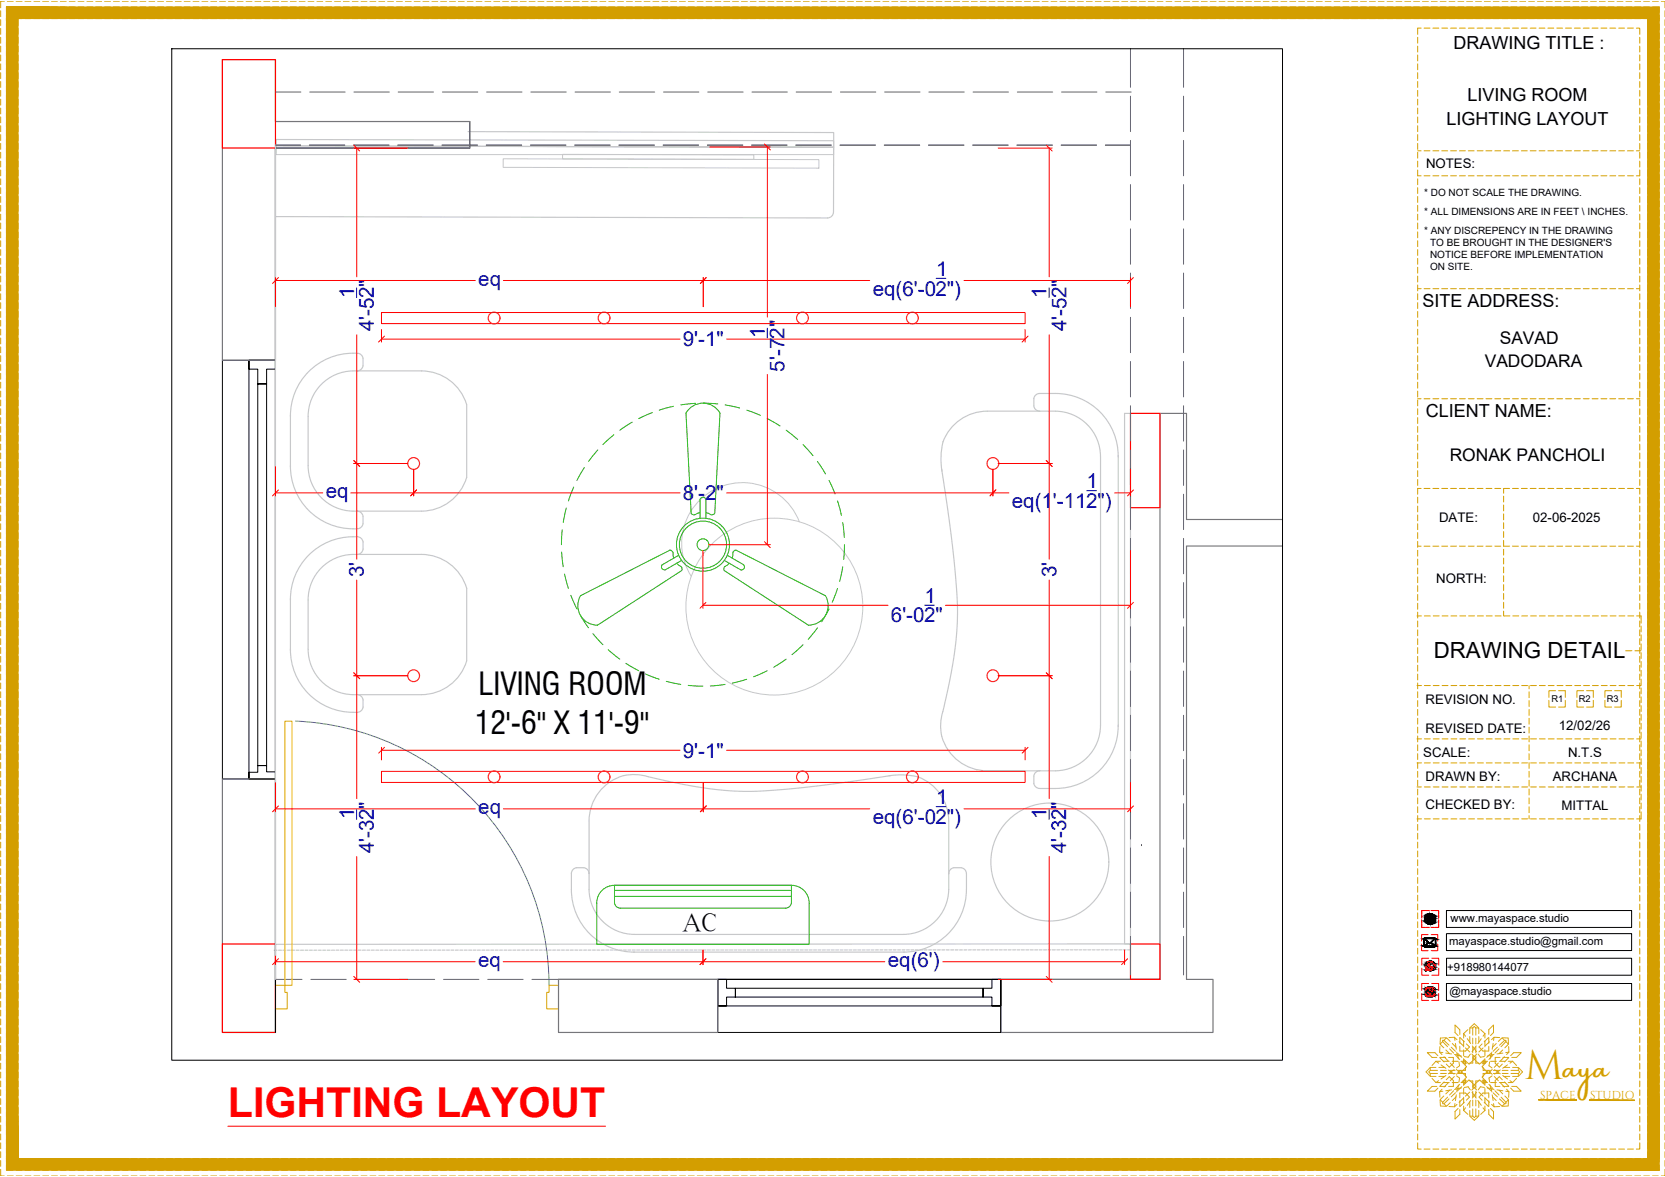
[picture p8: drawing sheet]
<svg xmlns="http://www.w3.org/2000/svg" width="420mm" height="297mm" viewBox="0 0 420 297" stroke-linecap="round" stroke-linejoin="round" font-family="sans-serif">
<defs><g id="words">
<text font-size="10.4" fill="#d39e00" x="384.8" y="272.4">M</text>
<text font-size="10.4" fill="#f00" x="57.5" y="282">LIGHTING LAYOUT</text>
<g font-size="7.9">
<text x="120.8" y="175.3">LIVING ROOM</text>
<text x="119.8" y="185.3">12'-6'' X 11'-9''</text>
</g>
<text font-size="7.4" fill="#d39e00" x="394.5" y="272.4">aya</text>
<text font-size="6.6" x="172.2" y="234.8">AC</text>
<text font-size="5.6" x="361.8" y="166">DRAWING DETAIL</text>
<g font-size="5.2" fill="#00f">
<text x="236.2" y="69.6">1</text>
<text x="89.4" y="75.1" transform="rotate(-90 89.4 75.1)">1</text>
<text x="120.7" y="72.1">eq</text>
<text x="220.2" y="74.6">eq(6'-02&quot;)</text>
<text x="264.1" y="75.1" transform="rotate(-90 264.1 75.1)">1</text>
<text x="94.4" y="83.6" transform="rotate(-90 94.4 83.6)">4'-52&quot;</text>
<text x="269.1" y="83.6" transform="rotate(-90 269.1 83.6)">4'-52&quot;</text>
<text x="172.3" y="87.4">9'-1&quot;</text>
<text x="193" y="85.3" transform="rotate(-90 193 85.3)">1</text>
<text x="198" y="85.4" transform="rotate(-90 198 85.4)">2&quot;</text>
<text x="198" y="93.8" transform="rotate(-90 198 93.8)">5'-7</text>
<text x="82.2" y="125.7">eq</text>
<text x="274.2" y="123.2">1</text>
<text x="172.3" y="126.2">8'-2&quot;</text>
<text x="255.3" y="128.2">eq(1'-112&quot;)</text>
<text x="91.9" y="145.7" transform="rotate(-90 91.9 145.7)">3'</text>
<text x="266.6" y="145.7" transform="rotate(-90 266.6 145.7)">3'</text>
<text x="233.3" y="152.1">1</text>
<text x="224.8" y="157.1">6'-02&quot;</text>
<text x="172.3" y="191.2">9'-1&quot;</text>
<text x="236.2" y="203">1</text>
<text x="89.4" y="206.8" transform="rotate(-90 89.4 206.8)">1</text>
<text x="94.3" y="204.1" transform="rotate(-90 94.3 204.1)">&quot;</text>
<text x="120.7" y="205.5">eq</text>
<text x="220.2" y="207.9">eq(6'-02&quot;)</text>
<text x="264.1" y="206.8" transform="rotate(-90 264.1 206.8)">1</text>
<text x="269.1" y="204.1" transform="rotate(-90 269.1 204.1)">&quot;</text>
<text x="94.3" y="215.3" transform="rotate(-90 94.3 215.3)">4'-32</text>
<text x="269.1" y="215.3" transform="rotate(-90 269.1 215.3)">4'-32</text>
<text x="120.6" y="244">eq</text>
<text x="224" y="244">eq(6')</text>
</g>
<g font-size="4.5">
<text x="366.8" y="12.4">DRAWING TITLE :</text>
<text x="370.3" y="25.5">LIVING ROOM</text>
<text x="365.1" y="31.6">LIGHTING LAYOUT</text>
<text x="359" y="77.5">SITE ADDRESS:</text>
<text x="359.8" y="105.2">CLIENT NAME:</text>
</g>
<g font-size="4.4">
<text x="378.5" y="86.9">SAVAD</text>
<text x="374.7" y="92.5">VADODARA</text>
<text x="365.8" y="116.4">RONAK PANCHOLI</text>
</g>
<g font-size="3.3">
<text x="359.9" y="42.3">NOTES:</text>
<text x="363.2" y="131.8">DATE:</text>
<text x="386.8" y="131.8">02-06-2025</text>
<text x="362.4" y="147.2">NORTH:</text>
<text x="359.7" y="177.8">REVISION NO.</text>
<text x="359.7" y="184.9">REVISED DATE:</text>
<text x="393.4" y="184.3">12/02/26</text>
<text x="359.2" y="191">SCALE:</text>
<text x="395.7" y="190.9">N.T.S</text>
<text x="359.7" y="197.1">DRAWN BY:</text>
<text x="391.8" y="197.2">ARCHANA</text>
<text x="359.7" y="204.1">CHECKED BY:</text>
<text x="394.1" y="204.5">MITTAL</text>
</g>
<g font-size="2.9">
<text x="366" y="232.7">www.mayaspace.studio</text>
<text x="365.7" y="238.5">mayaspace.studio@gmail.com</text>
<text x="365.2" y="245.1">+918980144077</text>
<text x="365.7" y="251">@mayaspace.studio</text>
</g>
<g font-size="2.9" fill="#d39e00">
<text x="388.6" y="277.2">SPACE</text>
<text x="401.2" y="277.2">STUDIO</text>
</g>
<g font-size="2.5">
<text x="359.4" y="49.3">* DO NOT SCALE THE DRAWING.</text>
<text x="359.4" y="54.2">* ALL DIMENSIONS ARE IN FEET \ INCHES.</text>
<text x="359.4" y="58.9">* ANY DISCREPENCY IN THE DRAWING</text>
<text x="360.9" y="62">TO BE BROUGHT IN THE DESIGNER'S</text>
<text x="360.9" y="65">NOTICE BEFORE IMPLEMENTATION</text>
<text x="360.9" y="68.1">ON SITE.</text>
</g>
<g font-size="2.4">
<text x="391.5" y="177.2">R1</text>
<text x="398.4" y="177.2">R2</text>
<text x="405.5" y="177.2">R3</text>
</g>
</g></defs>
<!-- layer: FURNITURE -->
<g fill="none" stroke="#c7c8ca" stroke-width=".3">
<path d="M69.7 35.2l140.7 .3v1.7l-140.7-.4zM118.1 33.2l92.3 .3v3.7l-92.3-.3M210.4 37.2l-.1 16.3a1.49 1.49 0 0 1-1.5 1.5l-139.2-.3M81.1 97a11.4 11.4 0 0 1 8-3.4h17.3a12 12 0 0 1 11.4 8.5v18.4a11.9 11.9 0 0 1-11.4 8.5h-17.3a11.5 11.5 0 0 1-11.3-11.5v-12.4a11.4 11.4 0 0 1 3.3-8.1zM90.1 93.6a1.5 1.5 0 0 0 1.5-1.3v-1.9a1.85 1.85 0 0 0-2.5-1.3 15.8 15.8 0 0 0-15.8 16M73.3 104.8v13M73.3 117.5a15.8 15.8 0 0 0 15.8 16M237.6 118.4l2.7 19.1 .9 9.2 .4 7-.1 4.1-.5 5.7-1 6.7-1.4 6.6a23.5 23.5 0 0 0-1.2 7.5l.2 1.5M237.7 118.9a15.8 15.8 0 0 1 .8-8.5 11.9 11.9 0 0 1 10.6-6.6h17.3a11.5 11.5 0 0 1 11.3 11.4v67.9a11.5 11.5 0 0 1-11.3 11.4M262.4 103.8a1.49 1.49 0 0 1-1.5-1.3v-1.9a1.5 1.5 0 0 1 1.5-1.3 21.5 21.5 0 0 1 9.5 1 15.8 15.8 0 0 1 10.3 14.9M282.2 114.9v68.5M283.8 104.3h1.5v133.9h-1.5z"/>
<path d="M89.1 133.5h1M90.1 129a1.5 1.5 0 0 1 1.5 1.3M90.1 139.9a1.5 1.5 0 0 0 1.5-1.3v-1.8a1.84 1.84 0 0 0-2.5-1.3 15.8 15.8 0 0 0-15.8 15.9M91.6 130.3v1.9a1.5 1.5 0 0 1-1.5 1.3M73.3 151.1v13M81.1 143.3a11.4 11.4 0 0 1 8-3.4h17.3a12 12 0 0 1 11.4 8.5v18.4a12 12 0 0 1-11.4 8.5h-17.3a11.5 11.5 0 0 1-11.3-11.5v-12.4a11.4 11.4 0 0 1 3.3-8.1zM73.3 163.8a15.8 15.8 0 0 0 15.8 16M90.1 175.3a1.5 1.5 0 0 1 1.5 1.3M91.6 176.6v1.9a1.85 1.85 0 0 1-2.5 1.3M224.3 195.8a15.8 15.8 0 0 1 8.5 .8 11.9 11.9 0 0 1 6.6 10.6M224.7 195.7l-20.5 2.9-8.2 .8-6.3 .3-4.8-.1-5.7-.5-6.7-1.1-6.1-1.3a23.6 23.6 0 0 0-7.5-1.2 11.7 11.7 0 0 0-10.3 11.7M237.6 185.8a11.9 11.9 0 0 0 11.5 8.7h17.3"/>
<path d="M282.2 183a15.8 15.8 0 0 1-15.8 16h-4a1.52 1.52 0 0 1-1.5-1.3v-1.9a1.47 1.47 0 0 1 1.5-1.3M148.7 207.2l-.1 17.3a11.5 11.5 0 0 0 11.5 11.3h67.8a11.5 11.5 0 0 0 11.5-11.3v-17.3M69.5 238.3v8.9M148.6 220.5a1.5 1.5 0 0 0-1.3-1.5h-1.8a1.5 1.5 0 0 0-1.3 1.5 21.5 21.5 0 0 0 1 9.5 15.8 15.8 0 0 0 14.9 10.3M239.4 220.5a1.5 1.5 0 0 1 1.3-1.5h1.9a1.52 1.52 0 0 1 1.3 1.5 21.6 21.6 0 0 1-1 9.5 15.8 15.8 0 0 1-15 10.3M285.3 238.2l-216.1 .1M159.8 240.3h68.5"/>
<circle cx="264.9" cy="217.6" r="14.9"/>
</g>
<!-- layer: 0 -->
<path d="M142 39l48.2 .1v1.1l-48.2-.1zM127 40.1l79.6 .2v2.1l-79.6-.2z" fill="none" stroke="#c7c8ca" stroke-width=".25"/>
<!-- layer: FURNITURE -->
<g fill="none" stroke="#c7c8ca" stroke-width=".25">
<path d="M69.7 36.8l140.7 .4v1.8h-140.7zM201.7 131.7a15.4 15.4 0 0 0-21.3-8.3 15.4 15.4 0 0 0-6 22"/>
<circle cx="195.4" cy="153.1" r="22.3"/>
</g>
<!-- layer: GDR_FLOATING COLUMN -->
<g fill="none" stroke="#c7c8ca" stroke-width=".3">
<path d="M69.2 239.8h.7M70.3 239.8h.7M71.4 239.8h.7M72.5 239.8h.7M73.6 239.8h.8M74.7 239.8h.8M75.9 239.8h.7M77 239.8h.7M78.1 239.8h.7M79.2 239.8h.7M80.3 239.8h.8M81.4 239.8h.8"/>
<path d="M82.6 239.8h.7M84.4 239.8h-.7M84.8 239.8h.7M85.9 239.8h.7M87 239.8h.8M88.1 239.8h.8M89.2 239.8h.8M90.4 239.8h.7M91.5 239.8h.7M92.6 239.8h.7M93.7 239.8h.7M94.8 239.8h.8"/>
<path d="M95.9 239.8h.8M97 239.8h.8M98.2 239.8h.7M99.3 239.8h.7M100.4 239.8h.7M101.5 239.8h.8M102.6 239.8h.8M103.7 239.8h.8M104.9 239.8h.7M106 239.8h.7M107.1 239.8h.7M108.2 239.8h.8"/>
<path d="M109.3 239.8h.8M110.4 239.8h.8M111.6 239.8h.7M112.7 239.8h.7M113.8 239.8h.7M114.9 239.8h.8M116 239.8h.8M117.1 239.8h.8M118.3 239.8h.7M119.4 239.8h.7M120.5 239.8h.7M121.6 239.8h.8"/>
<path d="M122.7 239.8h.8M123.8 239.8h.8M125 239.8h.7M126.1 239.8h.7M127.2 239.8h.7M128.3 239.8h.7M130.2 239.8h-.8M130.5 239.8h.8M131.6 239.8h.8M132.8 239.8h.7M133.9 239.8h.7M135 239.8h.7"/>
<path d="M136.1 239.8h.8M137.2 239.8h.8M138.3 239.8h.8M139.5 239.8h.7M140.6 239.8h.7M141.7 239.8h.7M142.8 239.8h.8M143.9 239.8h.8M145 239.8h.8M146.2 239.8h.7M147.3 239.8h.7M148.4 239.8h.7"/>
<path d="M149.5 239.8h.8M150.6 239.8h.8M151.7 239.8h.8M152.9 239.8h.7M154 239.8h.7M155.1 239.8h.7M156.2 239.8h.7M157.3 239.8h.8M158.4 239.8h.8M159.6 239.8h.7M160.7 239.8h.7M161.8 239.8h.7"/>
<path d="M162.9 239.8h.7M164 239.8h.8M165.1 239.8h.8M166.2 239.8h.8M167.4 239.8h.7M168.5 239.8h.7M169.6 239.8h.7M170.7 239.8h.8M171.8 239.8h.8M172.9 239.8h.8M174.1 239.8h.7M175.9 239.8h-.7"/>
<path d="M176.3 239.8h.7M177.4 239.8h.7M178.5 239.8h.8M179.6 239.8h.8M180.8 239.8h.7M181.9 239.8h.7M183 239.8h.7M184.1 239.8h.7M185.2 239.8h.8M186.3 239.8h.8M187.5 239.8h.7M188.6 239.8h.7"/>
<path d="M189.7 239.8h.7M190.8 239.8h.7M191.9 239.8h.8M193 239.8h.8M194.1 239.8h.8M195.3 239.8h.7M196.4 239.8h.7M197.5 239.8h.7M198.6 239.7h.8M199.7 239.7h.8M200.8 239.7h.8M202 239.7h.7"/>
<path d="M203.1 239.7h.7M204.2 239.7h.7M205.3 239.7h.7M206.4 239.7h.8M207.5 239.7h.8M208.7 239.7h.7M209.8 239.7h.7M210.9 239.7h.7M212 239.7h.7M213.1 239.7h.8M214.2 239.7h.8M215.3 239.7h.8"/>
<path d="M216.5 239.7h.7M217.6 239.7h.7M218.7 239.7h.7M219.8 239.7h.8M221.7 239.7h-.8M222 239.7h.8M223.2 239.7h.7M224.3 239.7h.7M225.4 239.7h.7M226.5 239.7h.8M227.6 239.7h.8M228.7 239.7h.8"/>
<path d="M229.9 239.7h.7M231 239.7h.7M232.1 239.7h.7M233.2 239.7h.7M234.3 239.7h.8M235.4 239.7h.8M236.5 239.7h.8M237.7 239.7h.7M238.8 239.7h.7M239.9 239.7h.7M241 239.7h.8M242.1 239.7h.8"/>
<path d="M243.2 239.7h.8M245.1 239.7h-.7M245.5 239.7h.7M246.6 239.7h.7M247.7 239.7h.8M248.8 239.7h.8M249.9 239.7h.8M251.1 239.7h.7M252.2 239.7h.7M253.3 239.7h.7M254.4 239.7h.8M255.5 239.7h.8"/>
<path d="M256.6 239.7h.8M257.8 239.7h.7M258.9 239.7h.7M260 239.7h.7M261.1 239.7h.8M262.2 239.7h.8M263.3 239.7h.8M264.5 239.7h.7M265.6 239.7h.7M267.4 239.7h-.7M267.8 239.7h.7M268.9 239.7h.8"/>
<path d="M270 239.7h.8M271.1 239.7h.8M272.3 239.7h.7M273.4 239.7h.7M274.5 239.7h.7M275.6 239.7h.8M276.7 239.7h.8M277.8 239.7h.8M279 239.7h.7M280.1 239.7h.7M281.2 239.7h.7M282.3 239.7h.8"/>
<path d="M283.4 239.7h.8M284.5 239.7h.8"/>
</g>
<!-- layer: Labelling -->
<g fill="none" stroke="#636466" stroke-width=".25">
<path d="M285.3 12.3v9.7M298.7 12.3v9.7M69.5 36.6h6.3M69.5 23.2h6.4M78.1 36.6h8.9M78.2 23.2h8.9M89.2 36.6h9M89.3 23.2h8.9M100.4 36.6h8.9M100.5 23.2h8.9M111.5 36.6h9M111.6 23.2h9"/>
<path d="M122.7 36.6h8.9M122.8 23.2h8.9M133.9 36.6h8.9M134 23.2h8.9M145 36.6h9M145.1 23.2h8.9M156.2 36.6h8.9M156.3 23.2h8.9M167.4 36.6h8.9M167.4 23.2h9M178.5 36.6h8.9M178.6 23.2h8.9"/>
<path d="M189.7 36.6h8.9M189.8 23.2h8.9M200.8 36.6h9M200.9 23.2h8.9M212 36.6h8.9M212.1 23.2h8.9M223.1 36.6h9M223.2 23.2h9M234.3 36.6h8.9M234.4 23.2h8.9M245.5 36.6h8.9M245.6 23.2h8.9"/>
<path d="M256.6 36.6h9M256.7 23.2h8.9M267.8 36.6h8.9M267.9 23.2h8.9M278.9 36.6h6.4M279 23.2h6.4M285.3 24.3v8.9M285.3 35.4v9M298.7 24.3v8.9M298.7 35.4v9M285.3 46.6v8.9M285.3 57.8v8.9"/>
<path d="M298.7 46.6v8.9M298.7 57.8v8.9M285.3 68.9v8.9M298.7 68.9v8.9M285.3 80.1v8.9M285.3 91.2v9M298.7 80.1v8.9M298.7 91.2v9M285.3 102.4v8.9M285.3 113.6v8.9M298.7 102.4v8.9M298.7 113.6v8.9"/>
<path d="M285.3 124.7v8.9M285.3 135.9v8.9M298.7 124.7v8.9M298.7 135.9v8.9M285.3 147v9M285.3 158.2v8.9M298.7 147v9M298.7 158.2v8.9M285.3 169.4v8.9M298.7 169.4v8.9M285.3 180.5v8.9M285.3 191.7v8.9"/>
<path d="M298.7 180.5v8.9M298.7 191.7v8.9M285.3 202.8v9M285.3 214v8.9M298.7 202.8v9M298.7 214v8.9M285.3 225.2v8.9M285.3 236.3v9.7M298.7 225.2v8.9M298.7 236.3v9.7M69.5 247.2h6.7M78.4 247.2h9"/>
<path d="M89.6 247.2h8.9M100.8 247.2h8.9M111.9 247.2h9M123.1 247.2h8.9M134.2 247.2h6.7"/>
</g>
<!-- layer: GROUND FLOOR -->
<path d="M69.5 30.7h49v6.7h-49v223.2M69.5 90.9h-13.4v105.7h13.4M292.7 247.2h-151.8v13.4" fill="none" stroke="#000" stroke-width=".25"/>
<!-- layer: GROUND FLOOR ( DW_RAIL ) -->
<path d="M62.8 90.9h6.7v105.7h-6.7v-1.7h2.2v-1.7h2.3v-96.3h-2.3v-3.7h-2.2v-2.3h6.7v2.3h-2.2v3.7h-2.3v96.3h2.3v1.6h2.2v1.8h-6.7zM181.1 247.2h71.4v13.4h-71.4zM181.1 247.2h71.4v6.7h-2.2v-2.3h-2.2v-2.2h-62.5v2.2h-2.3v2.3h-2.2v-6.7h2.2v2.2h2.3v2.2h62.5v-2.2h2.2v-2.2h2.2v6.7h-71.4z" fill="none" stroke="#000" stroke-width=".25"/>
<!-- layer: GROUND FLOOR  ( PLINE ) -->
<path d="M56.1 15h13.4v15.7h49v6.7h-49v53.5h-13.4zM323.6 131.1h-24.2v-26.8h-6.7v142.9h-40.2v13.4h53.6v-13.4h-6.7v-109.4h24.2M56.1 196.6h13.4v64h-13.4zM140.9 247.2h40.2v13.4h-40.2z" fill="none" stroke="#767676" stroke-width=".3"/>
<!-- layer: COLUMN -->
<path d="M56.1 15h13.4v22.4h-13.4zM56.1 238.2h13.4v22.4h-13.4z" fill="none" stroke="#f00" stroke-width=".3"/>
<!-- layer: AR DOOR -->
<path d="M71.9 182h1.8v66.7h-1.8zM69.5 248.7h2.4v1.7h.6v4.2h-3zM138.6 248.7h2.3v5.9h-2.9v-4.2h.6z" fill="none" stroke="#ffbf00" stroke-width=".25"/>
<!-- layer: AR ELE-5 -->
<path d="M74.6 182a66.8 66.8 0 0 1 63.9 66.7" fill="none" stroke="#00b8b8" stroke-width=".25"/>
<!-- layer: FUR -->
<path d="M288.1 213.4h.1" fill="none" stroke="#545454" stroke-width=".25"/>
<!-- layer: Labelling -->
<path d="M285.3 104.3h7.4v23.8h-7.4zM285.3 238.2h7.4v9h-7.4z" fill="none" stroke="#f00" stroke-width=".3"/>
<!-- layer: furniture dimensions -->
<path d="M69.5 36.6v201.7" fill="none" stroke="#c7c8ca" stroke-width=".3"/>
<!-- layer: Electrical -->
<g fill="none" stroke="#2eb800" stroke-width=".25">
<path d="M147.4 118l-1.8 3.2M150.9 113.6l-2.4 2.9M154.9 109.7l-2.8 2.5M159.5 106.5l-3.1 2.1M164.6 104.1l-3.4 1.5M170 102.5l-3.6 1M175.5 101.8l-3.7 .4M177.4 101.8l3.7 .1M183 102.2l3.6 .8M188.4 103.5l3.5 1.3M193.6 105.6l3.2 1.9M198.4 108.6l2.9 2.3"/>
<path d="M202.6 112.2l2.5 2.8M206.3 116.5l2 3.1M141.7 139.3l.4 3.7M141.9 133.7l-.2 3.8M142.9 128.2l-.8 3.7M144.8 122.9l-1.4 3.5M169 138.8l.3 .1a1.46 1.46 0 0 1 .6 1.6l.1 .4M169 138.8l-22.5 11.5a4.9 4.9 0 0 0 4.3 7.5l21.2-13.8 .1-.3a1.45 1.45 0 0 0-1.1-1.3l-.2-.3M176.6 130.8v-4.8a.79 .79 0 0 1 .8-.5 .79 .79 0 0 1 .7 .5v4.8M176.6 129.4l-.9 .3a.82 .82 0 0 1-1.3-.2l-1.3-25.2a4.9 4.9 0 0 1 8.6 0l-1.3 25.2-.2 .2a1.43 1.43 0 0 1-1.7-.3h-.4M209.2 121.2l1.5 3.5M211.3 126.4l1 3.6"/>
<path d="M212.7 131.9l.4 3.7M213.1 137.5l-.2 3.7M142.5 144.9l.9 3.6M144 150.2l1.6 3.5M146.5 155.3l2 3.1M149.6 159.9l2.5 2.8M171.3 140.1l-4.2 2.5a.79 .79 0 0 0-.1 .9 .79 .79 0 0 0 .9 .3l4.1-2.4M183.5 140.1l4.2 2.4a.79 .79 0 0 1 .1 .9 .79 .79 0 0 1-.8 .4l-4.2-2.4M184 142.1l-1.1 .9M184.8 140.9l.1-1.1a.81 .81 0 0 1 .8-1l22.6 11.5a4.9 4.9 0 0 1-4.3 7.5l-21.2-13.8-.1-.5 .2-.5M206.3 158.5l-2.4 2.9M209.2 153.7l-1.9 3.2"/>
<path d="M211.3 148.5l-1.3 3.5M212.7 143.1l-.8 3.6M153.5 164l2.9 2.3M157.9 167.4l3.3 1.9M162.9 170.1l3.4 1.3M168.1 172l3.7 .7M173.7 173l3.7 .2M183 172.7l-3.8 .4M188.4 171.4l-3.6 1M193.6 169.3l-3.4 1.5M198.4 166.4l-3.2 2M202.6 162.7l-2.7 2.5"/>
<path d="M155.1 223.4a4.5 4.5 0 0 0-4.5 4.5v10.4h53.6v-10.4a4.5 4.5 0 0 0-4.5-4.5M155.1 223.4v4.3a1.5 1.5 0 0 0 1.5 1.5h41.6a1.5 1.5 0 0 0 1.5-1.5v-4.3M155.1 223.4h44.6zM155.1 224.7h44.6M155.1 226.2h44.6"/>
<circle cx="177.4" cy="137.5" r="6.7"/>
<circle cx="177.4" cy="137.5" r="1.49"/>
<circle cx="177.4" cy="137.5" r="6"/>
</g>
<!-- layer: FURNITURE -->
<path d="M43.3 12.3h280.3v255.3h-280.3z" fill="none" stroke="#000" stroke-width=".25"/>
<!-- layer: Dimension -->
<g fill="none" stroke="#e0ac11" stroke-width=".25">
<path d="M370.4 259.8l-1.1 1M371 259.4l1-1 1.1 1M371.6 259.4h-.7v1.5M371.6 259.4l.4-.3 .4 .3M371.6 259.4v1.8M372.4 259.4h.8v1.5M372.4 259.4v1.8M373.6 259.8l1.1 1M360.9 269.4l-1 1.1 1 1.1M360.9 270.9v.8h1.5M360.9 270.9h1.9M360.9 270.1l-.3 .4 .3 .4"/>
<path d="M360.9 270.1h1.9M361.4 272.1l1 1.1M362.4 273.2h1.1M362.4 267.8h1.1M362.4 267.8l-1 1.1M362.4 267.8l.6 .5M362.4 269.4h-1.5v.7M362.6 274.2h-1.2l-1.2 1.2h1.9l.8-.8M362.9 266.4l-.8-.7h-1.9l1.2 1.2h1.2M363 272.7l-.6 .5M363.1 271.7h1.4M363.1 269.4h1.4"/>
<path d="M363.3 265.5l.6 .6M363.3 274.2h1.5M363.3 266.9h1.5M363.4 264.1l-.1 1.4 .8 .1M363.4 267l1 1M363.4 277.7l.1 1.4 1.4 .1M363.5 270.9h1.5M363.5 270.1h1.5M363.6 268.7l1.3 .9M363.9 274.9l-.6 .6M364.1 262.9l-.7 .6 .9 .9M364.1 278.2l-.1 .3h.4"/>
<path d="M364.1 262.9l1.2 1.3M364.1 275.4l-.8 .1 .1 1.4M364.2 273.2h1.5M364.2 267.8h1.5M364.3 276.6l-.9 .9 .7 .7M364.4 262.6l.6-.7 1 .9M364.4 262.6h-.4l.1 .3M364.4 262.6l1.3 1.2M364.4 266.7l1 1.1M364.4 273l-1 1.1M364.8 265.8l1.5 .2M364.8 265l1 .9"/>
<path d="M364.9 271.4l-1.3 .9M364.9 261.9l-1.4 .1-.1 1.4M365 272.5l.7-.8 1.1 1v1.5h-1.2M365.3 276.9l-1.2 1.3M365.4 273.3l-1 1.1M365.5 270l1.4 1.1M365.6 266.9h1.2v1.4l-1.1 1-.7-.8M365.6 261.8h1.4l.2 .8M365.7 277.3l-1.3 1.2M365.7 270.9h1.5M365.7 270.1h1.5M365.8 275.1l-1 1"/>
<path d="M365.8 264.7l1 1.1M366 278.3l-1 .9-.6-.7M366 268.3l1 1.1M366.2 264.3l1.1 1M366.3 275l-1.5 .3M366.4 273.2h1.5M366.4 267.8h1.5M366.5 263.3l.9 1M366.8 275.3l-1 1M366.9 270l-1.4 1M367 271.7l-1 1.1M367 261.8l.7 .6"/>
<path d="M367 266.1l.9 .1 .1 1M367.2 278.5l-.2 .8-1.4-.1M367.3 263.3l.2 1.5M367.3 275.8l-1.1 1M367.3 266.3l1.1 1.1M367.4 276.8l-.9 .9M367.5 276.3l-.2 1.5M367.5 271.1l.6-.6 .4 .4 .3-.4 1.3 1.3-1.2 1.3M367.5 271.5l.8 .6-.1 1M367.6 265.5l.1 .8 1 .2M367.7 278.7l-.7 .6M367.8 265.8l1.1 1"/>
<path d="M367.9 279.7l-.7 .8v1.9l1.2-1.2v-1.2M368 270.9h1.8v.8M368 273.8l-.1 1-.9 .1M368.2 268l.1 1-.8 .5M368.2 262.9l1.1 1M368.4 273.6l-1.1 1.1M368.4 261.1v-1.2l-1.2-1.2v1.9l.7 .8M368.4 277v-1.1h1.4l1 1-.8 .8M368.4 261.8v1.5M368.4 277.8v1.5M368.5 261.9l1 1M368.7 267.8h1.1v.8"/>
<path d="M368.7 274.6l-1 .1-.1 .9M368.9 267.9l1.2 1.3-1.3 1.3-.3-.4-.4 .4-.6-.6M368.9 274.2l-1.1 1.1M369.3 277.2l-1.1 1M369.3 267.2v1.1h.8M369.3 267.7h.5v.6h-.6v-.5M369.3 260.8l.5 .7M369.3 260.8v1.2M369.3 262.7v1.5M369.3 264.9v1.5M369.3 274.7v1.4M369.3 276.9v1.5"/>
<path d="M369.3 279.1v1.1M369.4 273.7l1.3-1.2 1.3 1.3-.4 .3 .4 .4-.6 .6M369.5 274.5l1-.2 .5 .8M369.5 278.2l-1 1M369.8 264.5l1.1 1M369.8 272.4v.8h-1.1M369.8 272.7h-.6v.5M369.8 269.4v.7h-1.8M369.8 272.8v.6h-.5M369.8 279.6l-.5 .6M370 263.4l.8 .8-1 1h-1.4v-1.1M370.1 272.8h-.8v1.1"/>
<path d="M370.3 262.1l.8 1.3M370.9 272.8h.7v1.8M370.9 275.6l-1.1 1M370.9 261.6v1.4M370.9 278.1v1.4M371 266l-.5 .8-1-.2M371.1 277.7l-.8 1.3M371.4 266l.6 .6-.4 .4 .4 .3-1.3 1.3-1.3-1.2M371.5 275.7l.5 .8M371.5 264l1.1 1.4M371.6 266.5v1.8h-.7M371.6 262v1.5"/>
<path d="M371.6 264.2v1.5M371.6 275.4v1.5M371.6 277.6v1.5M371.6 279.9v1.8M372 276.5l-.5 .6M372 276.5l.5 .6M372.4 262v1.5M372.4 264.2v1.5M372.4 266.5v1.8h.8M372.4 275.4v1.5M372.4 277.6v1.5M372.4 279.9v1.8"/>
<path d="M372.5 264l-1 1.4M372.6 275.7l-.6 .8M372.6 266l-.6 .6 .4 .4-.4 .3 1.3 1.3 1.3-1.2M372.9 277.7l.9 1.3M373 266l.6 .8 1-.2M373.2 261.6v1.4M373.2 278.1v1.4M373.2 272.8h-.8v1.8M373.2 275.6l1.1 1M373.8 262.1l-.9 1.3M373.9 272.8h.8v1.1M374 263.4l-.8 .8 1 1h1.5v-1.1"/>
<path d="M374.2 272.8v.6h.5M374.2 279.6l.5 .6M374.3 264.5l-1.1 1M374.3 272.4v.8h1.1M374.3 272.7h.5v.5M374.3 269.4v.7h1.8M374.5 278.2l1.1 1M374.6 274.5l-1-.2-.6 .8M374.6 273.7l-1.3-1.2-1.3 1.3 .4 .3-.4 .4 .6 .6M374.7 267.2v1.1h-.8M374.7 267.7h-.5v.6M374.7 260.8v1.2"/>
<path d="M374.7 262.7v1.5M374.7 264.9v1.5M374.7 274.7v1.4M374.7 276.9v1.5M374.7 279.1v1.1M374.7 260.8l-.5 .7M374.8 277.2l1.1 1M374.8 267.8v.5h-.5M375.2 274.2l1 1.1M375.2 267.9l-1.2 1.3 1.2 1.3 .4-.4 .4 .4 .6-.6M375.3 274.6l1 .1 .1 .9M375.4 267.8h-1.1v.8"/>
<path d="M375.6 261.9l-1.1 1M375.7 261.1v-1.2l1.2-1.2v1.9l-.8 .8M375.7 261.8v1.5M375.7 277v-1.1h-1.5l-1 1 .8 .8M375.7 277.8v1.5M375.7 273.6l1 1.1M375.9 262.9l-1.1 1M375.9 268l-.2 1 .8 .5M376 273.8l.2 1 .8 .1M376.1 270.9h-1.8v.8M376.1 279.7l.8 .8v1.9l-1.2-1.2v-1.2M376.1 273.2h1.5"/>
<path d="M376.1 267.8h1.5M376.2 265.8l-1 1M376.4 278.7l.6 .6M376.4 265.5l-.1 .8-1 .2M376.5 271.5l-.8 .6 .2 1M376.6 271.1l-.6-.6-.4 .4-.4-.4-1.2 1.3 1.2 1.3M376.6 276.3l.2 1.5M376.6 276.8l1 .9M376.7 266.3l-1 1.1M376.8 275.8l1.1 1M376.8 263.3l-.2 1.5M376.8 270.9h1.5"/>
<path d="M376.8 270.1h1.5M376.9 278.5l.1 .8 1.4-.1M377 261.8l-.6 .6M377 266.1l-.8 .1-.2 1M377.1 271.7l1 1.1M377.1 270l.8 .5M377.2 275.3l1.1 1M377.6 263.3l-1 1M377.8 275l1.4 .3M377.9 264.3l-1.1 1M377.9 270.5l.7 .5M377.9 270.5l-.8 .6"/>
<path d="M378.1 278.3l.9 .9 .7-.7M378.1 268.3l-1 1.1M378.3 264.7l-1.1 1.1M378.3 275.1l.9 1M378.4 273.2h1.4M378.4 267.8h1.4M378.4 277.3l1.3 1.2M378.4 261.8h-1.4l-.1 .8M378.5 266.9h-1.2v1.4l1 1 .8-.8M378.6 270l-.7 .5M378.6 273.3l1.1 1.1M378.8 276.9l1.2 1.3"/>
<path d="M379.1 270.9h1.5M379.1 270.1h1.5M379.1 272.5l-.8-.8-1 1v1.5h1.2M379.2 261.9l1.4 .1 .1 1.4M379.2 271.4l1.2 .9M379.2 265l-.9 .9M379.2 265.8l-1.4 .2M379.3 274.2h1.4M379.3 266.9h1.4M379.5 271.7h1.5M379.5 269.4h1.5M379.6 273l1.1 1.1"/>
<path d="M379.7 266.7l-1.1 1.1M379.7 262.6l-.7-.7-.9 .9M379.7 262.6l-1.3 1.2M379.7 262.6h.3v.3M379.7 276.6l1 .9-.7 .7M380 275.4l.8 .1-.1 1.4M380 262.9l.7 .6-1 .9M380 278.2v.3h-.3M380 262.9l-1.2 1.3M380.2 274.9l.6 .6M380.4 268.7l-1.2 .9M380.6 273.2h1.1"/>
<path d="M380.6 267.8h1.1M380.7 277.7l-.1 1.4-1.4 .1M380.7 267l-1.1 1M380.7 264.1l.1 1.4-.8 .1M380.8 265.5l-.6 .6M381 272.7l.7 .5M381.2 266.4l.8-.7h1.9l-1.2 1.2h-1.2M381.3 270.9h1.8M381.3 270.1h1.8M381.5 274.2h1.2l1.2 1.2h-1.9l-.8-.8M381.7 269.4h1.4v.7M381.7 267.8l-.7 .5"/>
<path d="M381.7 267.8l1 1.1M382.7 272.1l-1 1.1M383.1 270.9v.8h-1.4M383.1 270.1l.4 .4-.4 .4M383.2 269.4l1 1.1-1 1.1M369.3 280.2l1.1 1M370.9 280.2v1.5h.7M371 281.7l1 1 1.1-1M371.6 281.7l.4 .3 .4-.3M373.2 280.2v1.5h-.8M374.7 280.2l-1.1 1"/>
</g>
<g fill="#d39e00" stroke="#d39e00" stroke-width=".25">
<path d="M1.6 1.8l417.1 2.9v-2.9zM1.6 1.8l417.1 2.9h-417.1z"/>
<path d="M415.8 4.7l2.9 287.7v-287.7zM415.8 4.7l2.9 287.7h-2.9z"/>
<path d="M1.6 4.7l3 287.7v-287.7zM1.6 4.7l3 287.7h-3z"/>
<path d="M1.6 292.4l417.1 2.9v-2.9zM1.6 292.4l417.1 2.9h-417.1z"/>
<path d="M388.3 277.5l9.5 .1v-.1zM388.3 277.5l9.5 .1h-9.5z"/>
<path d="M401.1 277.6l11.3 .1zM401.1 277.6l11.3 .1z"/>
</g>
<g fill="none" stroke="#d39e00" stroke-width=".25">
<path d="M.2 2.7v1.5M.2 4.9v1.5M.2 7.2v1.5M.2 9.4v1.5M.2 11.6v1.5M.2 13.9v1.5M.2 16.1v1.5M.2 18.3v1.5M1.1 .3h-.9v1.7M1.6 3.8v1.5M1.6 6.1v1.5M1.6 8.3v1.5"/>
<path d="M1.6 10.5v1.5M1.6 12.8v1.5M1.6 15v1.5M1.6 17.2v1.5M1.6 19.5v1.5M1.8 .3h1.5M3.3 1.8h-1.7v1.3M4.1 1.8h1.5M4.1 .3h1.5M4.6 7.2v1.5M4.6 9.4v1.5M4.6 11.6v1.5"/>
<path d="M4.6 13.9v1.5M4.6 16.1v1.5M4.6 18.3v1.5M5.6 4.7h-1v1.7M6.3 1.8h1.5M6.3 .3h1.5M6.3 4.7h1.5M8.5 1.8h1.5M8.5 .3h1.5M8.5 4.7h1.5M10.8 1.8h1.5M10.8 .3h1.5"/>
<path d="M10.8 4.7h1.5M13 1.8h1.5M13 .3h1.5M13 4.7h1.5M15.2 1.8h1.5M15.2 .3h1.5M15.2 4.7h1.5M17.5 1.8h1.5M17.5 .3h1.5M17.5 4.7h1.5M19.7 1.8h1.5M19.7 .3h1.5"/>
<path d="M19.7 4.7h1.5M21.9 1.8h1.5M21.9 .3h1.5M21.9 4.7h1.5M24.2 1.8h1.5M24.2 .3h1.5M24.2 4.7h1.5M26.4 1.8h1.5M26.4 .3h1.5M26.4 4.7h1.5M28.6 1.8h1.5M28.6 .3h1.5"/>
<path d="M28.6 4.7h1.5M30.9 1.8h1.5M30.9 .3h1.5M30.9 4.7h1.5M33.1 1.8h1.5M33.1 .3h1.5M33.1 4.7h1.5M35.3 1.8h1.5M35.3 .3h1.5M35.3 4.7h1.5M37.6 1.8h1.4M37.6 .3h1.4"/>
<path d="M37.6 4.7h1.4M39.8 1.8h1.5M39.8 .3h1.5M39.8 4.7h1.5M42 1.8h1.5M42 .3h1.5M42 4.7h1.5M44.2 1.8h1.5M44.2 .3h1.5M44.2 4.7h1.5M46.5 1.8h1.5M46.5 .3h1.5"/>
<path d="M46.5 4.7h1.5M48.7 1.8h1.5M48.7 .3h1.5M48.7 4.7h1.5M50.9 1.8h1.5M50.9 .3h1.5M50.9 4.7h1.5M53.2 1.8h1.5M53.2 .3h1.5M53.2 4.7h1.5M55.4 1.8h1.5M55.4 .3h1.5"/>
<path d="M55.4 4.7h1.5M57.6 1.8h1.5M57.6 .3h1.5M57.6 4.7h1.5M59.9 1.8h1.5M59.9 .3h1.5M59.9 4.7h1.5M62.1 1.8h1.5M62.1 .3h1.5M62.1 4.7h1.5M64.3 1.8h1.5M64.3 .3h1.5"/>
<path d="M64.3 4.7h1.5M66.6 1.8h1.5M66.6 .3h1.5M66.6 4.7h1.5M68.8 1.8h1.5M68.8 .3h1.5M68.8 4.7h1.5M71 1.8h1.5M71 .3h1.5M71 4.7h1.5M73.3 1.8h1.5M73.3 .3h1.5"/>
<path d="M73.3 4.7h1.5M75.5 1.8h1.5M75.5 .3h1.5M75.5 4.7h1.5M77.7 1.8h1.5M77.7 .3h1.5M77.7 4.7h1.5M80 1.8h1.4M80 .3h1.4M80 4.7h1.4M82.2 1.8h1.5M82.2 .3h1.5"/>
<path d="M82.2 4.7h1.5M84.4 1.8h1.5M84.4 .3h1.5M84.4 4.7h1.5M86.7 1.8h1.4M86.7 .3h1.4M86.7 4.7h1.4M88.9 1.8h1.5M88.9 .3h1.5M88.9 4.7h1.5M91.1 1.8h1.5M91.1 .3h1.5"/>
<path d="M91.1 4.7h1.5M93.4 1.8h1.4M93.4 .3h1.4M93.4 4.7h1.4M95.6 1.8h1.5M95.6 .3h1.5M95.6 4.7h1.5M97.8 1.8h1.5M97.8 .3h1.5M97.8 4.7h1.5M100.1 1.8h1.4M100.1 .3h1.4"/>
<path d="M100.1 4.7h1.4M102.3 1.8h1.5M102.3 .3h1.5M102.3 4.7h1.5M104.5 1.8h1.5M104.5 .3h1.5M104.5 4.7h1.5M106.7 1.8h1.5M106.7 .3h1.5M106.7 4.7h1.5M109 1.8h1.5M109 .3h1.5"/>
<path d="M109 4.7h1.5M111.2 1.8h1.5M111.2 .3h1.5M111.2 4.7h1.5M113.4 1.8h1.5M113.4 .3h1.5M113.4 4.7h1.5M115.7 1.8h1.5M115.7 .3h1.5M115.7 4.7h1.5M117.9 1.8h1.5M117.9 .3h1.5"/>
<path d="M117.9 4.7h1.5M120.1 1.8h1.5M120.1 .3h1.5M120.1 4.7h1.5M122.4 1.8h1.5M122.4 .3h1.5M122.4 4.7h1.5M124.6 1.8h1.5M124.6 .3h1.5M124.6 4.7h1.5M126.8 1.8h1.5M126.8 .3h1.5"/>
<path d="M126.8 4.7h1.5M129.1 1.8h1.5M129.1 .3h1.5M129.1 4.7h1.5M131.3 1.8h1.5M131.3 .3h1.5M131.3 4.7h1.5M133.5 1.8h1.5M133.5 .3h1.5M133.5 4.7h1.5M135.8 1.8h1.5M135.8 .3h1.5"/>
<path d="M135.8 4.7h1.5M138 1.8h1.5M138 .3h1.5M138 4.7h1.5M140.2 1.8h1.5M140.2 .3h1.5M140.2 4.7h1.5M142.5 1.8h1.4M142.5 .3h1.4M142.5 4.7h1.4M144.7 1.8h1.5M144.7 .3h1.5"/>
<path d="M144.7 4.7h1.5M146.9 1.8h1.5M146.9 .3h1.5M146.9 4.7h1.5M149.2 1.8h1.4M149.2 .3h1.4M149.2 4.7h1.4M151.4 1.8h1.5M151.4 .3h1.5M151.4 4.7h1.5M153.6 1.8h1.5M153.6 .3h1.5"/>
<path d="M153.6 4.7h1.5M155.9 1.8h1.4M155.9 .3h1.4M155.9 4.7h1.4M158.1 1.8h1.5M158.1 .3h1.5M158.1 4.7h1.5M160.3 1.8h1.5M160.3 .3h1.5M160.3 4.7h1.5M162.5 1.8h1.5M162.5 .3h1.5"/>
<path d="M162.5 4.7h1.5M164.8 1.8h1.5M164.8 .3h1.5M164.8 4.7h1.5M167 1.8h1.5M167 .3h1.5M167 4.7h1.5M169.2 1.8h1.5M169.2 .3h1.5M169.2 4.7h1.5M171.5 1.8h1.5M171.5 .3h1.5"/>
<path d="M171.5 4.7h1.5M173.7 1.8h1.5M173.7 .3h1.5M173.7 4.7h1.5M175.9 1.8h1.5M175.9 .3h1.5M175.9 4.7h1.5M178.2 1.8h1.5M178.2 .3h1.5M178.2 4.7h1.5M180.4 1.8h1.5M180.4 .3h1.5"/>
<path d="M180.4 4.7h1.5M182.6 1.8h1.5M182.6 .3h1.5M182.6 4.7h1.5M184.9 1.8h1.5M184.9 .3h1.5M184.9 4.7h1.5M187.1 1.8h1.5M187.1 .3h1.5M187.1 4.7h1.5M189.3 1.8h1.5M189.3 .3h1.5"/>
<path d="M189.3 4.7h1.5M191.6 1.8h1.5M191.6 .3h1.5M191.6 4.7h1.5M193.8 1.8h1.5M193.8 .3h1.5M193.8 4.7h1.5M196 1.8h1.5M196 .3h1.5M196 4.7h1.5M198.3 1.8h1.4M198.3 .3h1.4"/>
<path d="M198.3 4.7h1.4M200.5 1.8h1.5M200.5 .3h1.5M200.5 4.7h1.5M202.7 1.8h1.5M202.7 .3h1.5M202.7 4.7h1.5M205 1.8h1.4M205 .3h1.4M205 4.7h1.4M207.2 1.8h1.5M207.2 .3h1.5"/>
<path d="M207.2 4.7h1.5M209.4 1.8h1.5M209.4 .3h1.5M209.4 4.7h1.5M211.7 1.8h1.4M211.7 .3h1.4M211.7 4.7h1.4M213.9 1.8h1.5M213.9 .3h1.5M213.9 4.7h1.5M216.1 1.8h1.5M216.1 .3h1.5"/>
<path d="M216.1 4.7h1.5M218.3 1.8h1.5M218.3 .3h1.5M218.3 4.7h1.5M220.6 1.8h1.5M220.6 .3h1.5M220.6 4.7h1.5M222.8 1.8h1.5M222.8 .3h1.5M222.8 4.7h1.5M225 1.8h1.5M225 .3h1.5"/>
<path d="M225 4.7h1.5M227.3 1.8h1.5M227.3 .3h1.5M227.3 4.7h1.5M229.5 1.8h1.5M229.5 .3h1.5M229.5 4.7h1.5M231.7 1.8h1.5M231.7 .3h1.5M231.7 4.7h1.5M234 1.8h1.5M234 .3h1.5"/>
<path d="M234 4.7h1.5M236.2 1.8h1.5M236.2 .3h1.5M236.2 4.7h1.5M238.4 1.8h1.5M238.4 .3h1.5M238.4 4.7h1.5M240.7 1.8h1.5M240.7 .3h1.5M240.7 4.7h1.5M242.9 1.8h1.5M242.9 .3h1.5"/>
<path d="M242.9 4.7h1.5M245.1 1.8h1.5M245.1 .3h1.5M245.1 4.7h1.5M247.4 1.8h1.5M247.4 .3h1.5M247.4 4.7h1.5M249.6 1.8h1.5M249.6 .3h1.5M249.6 4.7h1.5M251.8 1.8h1.5M251.8 .3h1.5"/>
<path d="M251.8 4.7h1.5M254.1 1.8h1.4M254.1 .3h1.4M254.1 4.7h1.4M256.3 1.8h1.5M256.3 .3h1.5M256.3 4.7h1.5M258.5 1.8h1.5M258.5 .3h1.5M258.5 4.7h1.5M260.8 1.8h1.4M260.8 .3h1.4"/>
<path d="M260.8 4.7h1.4M263 1.8h1.5M263 .3h1.5M263 4.7h1.5M265.2 1.8h1.5M265.2 .3h1.5M265.2 4.7h1.5M267.5 1.8h1.4M267.5 .3h1.4M267.5 4.7h1.4M269.7 1.8h1.5M269.7 .3h1.5"/>
<path d="M269.7 4.7h1.5M271.9 1.8h1.5M271.9 .3h1.5M271.9 4.7h1.5M274.2 1.8h1.4M274.2 .3h1.4M274.2 4.7h1.4M276.4 1.8h1.5M276.4 .3h1.5M276.4 4.7h1.5M278.6 1.8h1.5M278.6 .3h1.5"/>
<path d="M278.6 4.7h1.5M280.8 1.8h1.5M280.8 .3h1.5M280.8 4.7h1.5M283.1 1.8h1.5M283.1 .3h1.5M283.1 4.7h1.5M285.3 1.8h1.5M285.3 .3h1.5M285.3 4.7h1.5M287.5 1.8h1.5M287.5 .3h1.5"/>
<path d="M287.5 4.7h1.5M289.8 1.8h1.5M289.8 .3h1.5M289.8 4.7h1.5M292 1.8h1.5M292 .3h1.5M292 4.7h1.5M294.2 1.8h1.5M294.2 .3h1.5M294.2 4.7h1.5M296.5 1.8h1.5M296.5 .3h1.5"/>
<path d="M296.5 4.7h1.5M298.7 1.8h1.5M298.7 .3h1.5M298.7 4.7h1.5M300.9 1.8h1.5M300.9 .3h1.5M300.9 4.7h1.5M303.2 1.8h1.5M303.2 .3h1.5M303.2 4.7h1.5M305.4 1.8h1.5M305.4 .3h1.5"/>
<path d="M305.4 4.7h1.5M307.6 1.8h1.5M307.6 .3h1.5M307.6 4.7h1.5M309.9 1.8h1.5M309.9 .3h1.5M309.9 4.7h1.5M312.1 1.8h1.5M312.1 .3h1.5M312.1 4.7h1.5M314.3 1.8h1.5M314.3 .3h1.5"/>
<path d="M314.3 4.7h1.5M316.6 1.8h1.4M316.6 .3h1.4M316.6 4.7h1.4M318.8 1.8h1.5M318.8 .3h1.5M318.8 4.7h1.5M321 1.8h1.5M321 .3h1.5M321 4.7h1.5M323.2 1.8h1.5M323.2 .3h1.5"/>
<path d="M323.2 4.7h1.5M325.5 1.8h1.5M325.5 .3h1.5M325.5 4.7h1.5M327.7 1.8h1.5M327.7 .3h1.5M327.7 4.7h1.5M329.9 1.8h1.5M329.9 .3h1.5M329.9 4.7h1.5M332.2 1.8h1.5M332.2 .3h1.5"/>
<path d="M332.2 4.7h1.5M334.4 1.8h1.5M334.4 .3h1.5M334.4 4.7h1.5M336.6 1.8h1.5M336.6 .3h1.5M336.6 4.7h1.5M338.9 1.8h1.5M338.9 .3h1.5M338.9 4.7h1.5M341.1 1.8h1.5M341.1 .3h1.5"/>
<path d="M341.1 4.7h1.5M343.3 1.8h1.5M343.3 .3h1.5M343.3 4.7h1.5M345.6 1.8h1.5M345.6 .3h1.5M345.6 4.7h1.5M347.8 1.8h1.5M347.8 .3h1.5M347.8 4.7h1.5M350 1.8h1.5M350 .3h1.5"/>
<path d="M350 4.7h1.5M352.3 1.8h1.5M352.3 .3h1.5M352.3 4.7h1.5M354.5 1.8h1.5M354.5 .3h1.5M354.5 4.7h1.5M356.7 1.8h1.5M356.7 .3h1.5M356.7 4.7h1.5M357.7 9.4v1.5M357.7 11.6v1.5"/>
<path d="M357.7 13.9v1.5M357.7 16.1v1.5M357.7 18.3v1.5M358.6 7.1h-.9v1.6M359 1.8h1.4M359 .3h1.4M359 4.7h1.4M359.4 7.1h1.4M361.2 1.8h1.5M361.2 .3h1.5M361.2 4.7h1.5M361.6 7.1h1.5"/>
<path d="M363.4 1.8h1.5M363.4 .3h1.5M363.4 4.7h1.5M363.8 7.1h1.5M365.7 1.8h1.4M365.7 .3h1.4M365.7 4.7h1.4M366.1 7.1h1.4M367.9 1.8h1.5M367.9 .3h1.5M367.9 4.7h1.5M368.3 7.1h1.5"/>
<path d="M370.1 1.8h1.5M370.1 .3h1.5M370.1 4.7h1.5M370.5 7.1h1.5M372.4 1.8h1.4M372.4 .3h1.4M372.4 4.7h1.4M372.8 7.1h1.4M374.6 1.8h1.5M374.6 .3h1.5M374.6 4.7h1.5M375 7.1h1.5"/>
<path d="M376.8 1.8h1.5M376.8 .3h1.5M376.8 4.7h1.5M377.2 7.1h1.5M379.1 1.8h1.4M379.1 .3h1.4M379.1 4.7h1.4M379.4 7.1h1.5M381.3 1.8h1.5M381.3 .3h1.5M381.3 4.7h1.5M381.7 7.1h1.5"/>
<path d="M383.5 1.8h1.5M383.5 .3h1.5M383.5 4.7h1.5M383.9 7.1h1.5M385.8 1.8h1.4M385.8 .3h1.4M385.8 4.7h1.4M386.1 7.1h1.5M388 1.8h1.5M388 .3h1.5M388 4.7h1.5M388.4 7.1h1.5"/>
<path d="M390.2 1.8h1.5M390.2 .3h1.5M390.2 4.7h1.5M390.6 7.1h1.5M392.4 1.8h1.5M392.4 .3h1.5M392.4 4.7h1.5M392.8 7.1h1.5M394.7 1.8h1.5M394.7 .3h1.5M394.7 4.7h1.5M395.1 7.1h1.5"/>
<path d="M396.9 1.8h1.5M396.9 .3h1.5M396.9 4.7h1.5M397.3 7.1h1.5M399.1 1.8h1.5M399.1 .3h1.5M399.1 4.7h1.5M399.5 7.1h1.5M401.4 1.8h1.5M401.4 .3h1.5M401.4 4.7h1.5M401.8 7.1h1.5"/>
<path d="M403.6 1.8h1.5M403.6 .3h1.5M403.6 4.7h1.5M404 7.1h1.5M405.8 1.8h1.5M405.8 .3h1.5M405.8 4.7h1.5M406.2 7.1h1.5M408.1 1.8h1.5M408.1 .3h1.5M408.1 4.7h1.5M408.5 7.1h1.4"/>
<path d="M410.3 1.8h1.5M410.3 .3h1.5M410.3 4.7h1.5M410.7 7.1h1.5M412.5 1.8h1.5M412.5 .3h1.5M412.5 4.7h1.5M412.9 7.1h.9v1.6M413.8 9.4v1.5M413.8 11.6v1.5M413.8 13.9v1.5M413.8 16.1v1.5"/>
<path d="M413.8 18.3v1.5M414.8 1.8h1.5M414.8 .3h1.5M414.8 4.7h1v1.7M415.8 7.2v1.5M415.8 9.4v1.5M415.8 11.6v1.5M415.8 13.9v1.5M415.8 16.1v1.5M415.8 18.3v1.5M417 1.8h1.7v1.3M417 .3h1.5"/>
<path d="M418.7 3.8v1.5M418.7 6.1v1.5M418.7 8.3v1.5M418.7 10.5v1.5M418.7 12.8v1.5M418.7 15v1.5M418.7 17.2v1.5M418.7 19.5v1.5M419.2 .3h1v1.7M420.2 2.7v1.5M420.2 4.9v1.5M420.2 7.2v1.5"/>
<path d="M420.2 9.4v1.5M420.2 11.6v1.5M420.2 13.9v1.5M420.2 16.1v1.5M420.2 18.3v1.5M.2 20.6v1.5M.2 22.8v1.5M.2 25v1.5M.2 27.3v1.5M.2 29.5v1.5M.2 31.7v1.5M.2 34v1.5"/>
<path d="M.2 36.2v1.5M.2 38.4v1.5M1.6 21.7v1.5M1.6 23.9v1.5M1.6 26.2v1.5M1.6 28.4v1.5M1.6 30.6v1.5M1.6 32.9v1.4M1.6 35.1v1.5M1.6 37.3v1.5M1.6 39.5v1.5M4.6 20.6v1.5"/>
<path d="M4.6 22.8v1.5M4.6 25v1.5M4.6 27.3v1.5M4.6 29.5v1.5M4.6 31.7v1.5M4.6 34v1.5M4.6 36.2v1.5M4.6 38.4v1.5M357.7 38.1h.9M357.7 20.6v1.5M357.7 22.8v1.5M357.7 25v1.5"/>
<path d="M357.7 27.3v1.5M357.7 29.5v1.5M357.7 31.7v1.5M357.7 34v1.5M357.7 36.2v1.5M357.7 38.4v1.5M359.4 38.1h1.4M361.6 38.1h1.5M363.8 38.1h1.5M366.1 38.1h1.4M368.3 38.1h1.5M370.5 38.1h1.5"/>
<path d="M372.8 38.1h1.4M375 38.1h1.5M377.2 38.1h1.5M379.4 38.1h1.5M381.7 38.1h1.5M383.9 38.1h1.5M386.1 38.1h1.5M388.4 38.1h1.5M390.6 38.1h1.5M392.8 38.1h1.5M395.1 38.1h1.5M397.3 38.1h1.5"/>
<path d="M399.5 38.1h1.5M401.8 38.1h1.5M404 38.1h1.5M406.2 38.1h1.5M408.5 38.1h1.4M410.7 38.1h1.5M412.9 38.1h.9M413.8 20.6v1.5M413.8 22.8v1.5M413.8 25v1.5M413.8 27.3v1.5M413.8 29.5v1.5"/>
<path d="M413.8 31.7v1.5M413.8 34v1.5M413.8 36.2v1.5M413.8 38.4v1.5M415.8 20.6v1.5M415.8 22.8v1.5M415.8 25v1.5M415.8 27.3v1.5M415.8 29.5v1.5M415.8 31.7v1.5M415.8 34v1.5M415.8 36.2v1.5"/>
<path d="M415.8 38.4v1.5M418.7 21.7v1.5M418.7 23.9v1.5M418.7 26.2v1.5M418.7 28.4v1.5M418.7 30.6v1.5M418.7 32.9v1.4M418.7 35.1v1.5M418.7 37.3v1.5M418.7 39.5v1.5M420.2 20.6v1.5M420.2 22.8v1.5"/>
<path d="M420.2 25v1.5M420.2 27.3v1.5M420.2 29.5v1.5M420.2 31.7v1.5M420.2 34v1.5M420.2 36.2v1.5M420.2 38.4v1.5M.2 40.7v1.4M.2 42.9v1.5M.2 45.1v1.5M.2 47.4v1.4M.2 49.6v1.5"/>
<path d="M.2 51.8v1.5M.2 54.1v1.4M.2 56.3v1.5M.2 58.5v1.5M1.6 41.8v1.5M1.6 44v1.5M1.6 46.2v1.5M1.6 48.5v1.5M1.6 50.7v1.5M1.6 52.9v1.5M1.6 55.2v1.5M1.6 57.4v1.5"/>
<path d="M1.6 59.6v1.5M4.6 40.7v1.4M4.6 42.9v1.5M4.6 45.1v1.5M4.6 47.4v1.4M4.6 49.6v1.5M4.6 51.8v1.5M4.6 54.1v1.4M4.6 56.3v1.5M4.6 58.5v1.5M357.7 44.4h.9M357.7 40.7v1.4"/>
<path d="M357.7 42.9v1.5M357.7 45.1v1.5M357.7 47.4v1.4M357.7 49.6v1.5M357.7 51.8v1.5M357.7 54.1v1.4M357.7 56.3v1.5M357.7 58.5v1.5M359.4 44.4h1.4M361.6 44.4h1.5M363.8 44.4h1.5M366.1 44.4h1.4"/>
<path d="M368.3 44.4h1.5M370.5 44.4h1.5M372.8 44.4h1.4M375 44.4h1.5M377.2 44.4h1.5M379.4 44.4h1.5M381.7 44.4h1.5M383.9 44.4h1.5M386.1 44.4h1.5M388.4 44.4h1.5M390.6 44.4h1.5M392.8 44.4h1.5"/>
<path d="M395.1 44.4h1.5M397.3 44.4h1.5M399.5 44.4h1.5M401.8 44.4h1.5M404 44.4h1.5M406.2 44.4h1.5M408.5 44.4h1.4M410.7 44.4h1.5M412.9 44.4h.9M413.8 40.7v1.4M413.8 42.9v1.5M413.8 45.1v1.5"/>
<path d="M413.8 47.4v1.4M413.8 49.6v1.5M413.8 51.8v1.5M413.8 54.1v1.4M413.8 56.3v1.5M413.8 58.5v1.5M415.8 40.7v1.4M415.8 42.9v1.5M415.8 45.1v1.5M415.8 47.4v1.4M415.8 49.6v1.5M415.8 51.8v1.5"/>
<path d="M415.8 54.1v1.4M415.8 56.3v1.5M415.8 58.5v1.5M418.7 41.8v1.5M418.7 44v1.5M418.7 46.2v1.5M418.7 48.5v1.5M418.7 50.7v1.5M418.7 52.9v1.5M418.7 55.2v1.5M418.7 57.4v1.5M418.7 59.6v1.5"/>
<path d="M420.2 40.7v1.4M420.2 42.9v1.5M420.2 45.1v1.5M420.2 47.4v1.4M420.2 49.6v1.5M420.2 51.8v1.5M420.2 54.1v1.4M420.2 56.3v1.5M420.2 58.5v1.5M.2 60.8v1.4M.2 63v1.5M.2 65.2v1.5"/>
<path d="M.2 67.4v1.5M.2 69.7v1.5M.2 71.9v1.5M.2 74.1v1.5M.2 76.4v1.5M.2 78.6v1.5M1.6 61.9v1.5M1.6 64.1v1.5M1.6 66.3v1.5M1.6 68.6v1.5M1.6 70.8v1.5M1.6 73v1.5"/>
<path d="M1.6 75.3v1.4M1.6 77.5v1.5M1.6 79.7v1.5M4.6 60.8v1.4M4.6 63v1.5M4.6 65.2v1.5M4.6 67.4v1.5M4.6 69.7v1.5M4.6 71.9v1.5M4.6 74.1v1.5M4.6 76.4v1.5M4.6 78.6v1.5"/>
<path d="M357.7 60.8v1.4M357.7 63v1.5M357.7 65.2v1.5M357.7 67.4v1.5M357.7 69.7v1.5M357.7 71.9v1.5M357.7 74.1v1.5M357.7 76.4v1.5M357.7 78.6v1.5M357.7 72.9h.9M359.4 72.9h1.4M361.6 72.9h1.5"/>
<path d="M363.8 72.9h1.5M366.1 72.9h1.4M368.3 72.9h1.5M370.5 72.9h1.5M372.8 72.9h1.4M375 72.9h1.5M377.2 72.9h1.5M379.4 72.9h1.5M381.7 72.9h1.5M383.9 72.9h1.5M386.1 72.9h1.5M388.4 72.9h1.5"/>
<path d="M390.6 72.9h1.5M392.8 72.9h1.5M395.1 72.9h1.5M397.3 72.9h1.5M399.5 72.9h1.5M401.8 72.9h1.5M404 72.9h1.5M406.2 72.9h1.5M408.5 72.9h1.4M410.7 72.9h1.5M412.9 72.9h.9M413.8 60.8v1.4"/>
<path d="M413.8 63v1.5M413.8 65.2v1.5M413.8 67.4v1.5M413.8 69.7v1.5M413.8 71.9v1.5M413.8 74.1v1.5M413.8 76.4v1.5M413.8 78.6v1.5M415.8 60.8v1.4M415.8 63v1.5M415.8 65.2v1.5M415.8 67.4v1.5"/>
<path d="M415.8 69.7v1.5M415.8 71.9v1.5M415.8 74.1v1.5M415.8 76.4v1.5M415.8 78.6v1.5M418.7 61.9v1.5M418.7 64.1v1.5M418.7 66.3v1.5M418.7 68.6v1.5M418.7 70.8v1.5M418.7 73v1.5M418.7 75.3v1.4"/>
<path d="M418.7 77.5v1.5M418.7 79.7v1.5M420.2 60.8v1.4M420.2 63v1.5M420.2 65.2v1.5M420.2 67.4v1.5M420.2 69.7v1.5M420.2 71.9v1.5M420.2 74.1v1.5M420.2 76.4v1.5M420.2 78.6v1.5M.2 80.8v1.5"/>
<path d="M.2 83.1v1.5M.2 85.3v1.5M.2 87.5v1.5M.2 89.8v1.5M.2 92v1.5M.2 94.2v1.5M.2 96.5v1.5M.2 98.7v1.5M1.6 82v1.4M1.6 84.2v1.5M1.6 86.4v1.5M1.6 88.7v1.4"/>
<path d="M1.6 90.9v1.5M1.6 93.1v1.5M1.6 95.4v1.4M1.6 97.6v1.5M1.6 99.8v1.5M4.6 80.8v1.5M4.6 83.1v1.5M4.6 85.3v1.5M4.6 87.5v1.5M4.6 89.8v1.5M4.6 92v1.5M4.6 94.2v1.5"/>
<path d="M4.6 96.5v1.5M4.6 98.7v1.5M357.7 80.8v1.5M357.7 83.1v1.5M357.7 85.3v1.5M357.7 87.5v1.5M357.7 89.8v1.5M357.7 92v1.5M357.7 94.2v1.5M357.7 96.5v1.5M357.7 98.7v1.5M413.8 80.8v1.5"/>
<path d="M413.8 83.1v1.5M413.8 85.3v1.5M413.8 87.5v1.5M413.8 89.8v1.5M413.8 92v1.5M413.8 94.2v1.5M413.8 96.5v1.5M413.8 98.7v1.5M415.8 80.8v1.5M415.8 83.1v1.5M415.8 85.3v1.5M415.8 87.5v1.5"/>
<path d="M415.8 89.8v1.5M415.8 92v1.5M415.8 94.2v1.5M415.8 96.5v1.5M415.8 98.7v1.5M418.7 82v1.4M418.7 84.2v1.5M418.7 86.4v1.5M418.7 88.7v1.4M418.7 90.9v1.5M418.7 93.1v1.5M418.7 95.4v1.4"/>
<path d="M418.7 97.6v1.5M418.7 99.8v1.5M420.2 80.8v1.5M420.2 83.1v1.5M420.2 85.3v1.5M420.2 87.5v1.5M420.2 89.8v1.5M420.2 92v1.5M420.2 94.2v1.5M420.2 96.5v1.5M420.2 98.7v1.5M.2 100.9v1.5"/>
<path d="M.2 103.2v1.4M.2 105.4v1.5M.2 107.6v1.5M.2 109.9v1.4M.2 112.1v1.5M.2 114.3v1.5M.2 116.6v1.4M.2 118.8v1.5M1.6 102v1.5M1.6 104.3v1.5M1.6 106.5v1.5M1.6 108.7v1.5"/>
<path d="M1.6 111v1.5M1.6 113.2v1.5M1.6 115.4v1.5M1.6 117.7v1.5M1.6 119.9v1.5M4.6 100.9v1.5M4.6 103.2v1.4M4.6 105.4v1.5M4.6 107.6v1.5M4.6 109.9v1.4M4.6 112.1v1.5M4.6 114.3v1.5"/>
<path d="M4.6 116.6v1.4M4.6 118.8v1.5M357.7 100.9v1.5M357.7 103.2v1.4M357.7 105.4v1.5M357.7 107.6v1.5M357.7 109.9v1.4M357.7 112.1v1.5M357.7 114.3v1.5M357.7 116.6v1.4M357.7 118.8v1.5M357.7 100.6h.9"/>
<path d="M359.4 100.6h1.4M361.6 100.6h1.5M363.8 100.6h1.5M366.1 100.6h1.4M368.3 100.6h1.5M370.5 100.6h1.5M372.8 100.6h1.4M375 100.6h1.5M377.2 100.6h1.5M379.4 100.6h1.5M381.7 100.6h1.5M383.9 100.6h1.5"/>
<path d="M386.1 100.6h1.5M388.4 100.6h1.5M390.6 100.6h1.5M392.8 100.6h1.5M395.1 100.6h1.5M397.3 100.6h1.5M399.5 100.6h1.5M401.8 100.6h1.5M404 100.6h1.5M406.2 100.6h1.5M408.5 100.6h1.4M410.7 100.6h1.5"/>
<path d="M412.9 100.6h.9M413.8 100.9v1.5M413.8 103.2v1.4M413.8 105.4v1.5M413.8 107.6v1.5M413.8 109.9v1.4M413.8 112.1v1.5M413.8 114.3v1.5M413.8 116.6v1.4M413.8 118.8v1.5M415.8 100.9v1.5M415.8 103.2v1.4"/>
<path d="M415.8 105.4v1.5M415.8 107.6v1.5M415.8 109.9v1.4M415.8 112.1v1.5M415.8 114.3v1.5M415.8 116.6v1.4M415.8 118.8v1.5M418.7 102v1.5M418.7 104.3v1.5M418.7 106.5v1.5M418.7 108.7v1.5M418.7 111v1.5"/>
<path d="M418.7 113.2v1.5M418.7 115.4v1.5M418.7 117.7v1.5M418.7 119.9v1.5M420.2 100.9v1.5M420.2 103.2v1.4M420.2 105.4v1.5M420.2 107.6v1.5M420.2 109.9v1.4M420.2 112.1v1.5M420.2 114.3v1.5M420.2 116.6v1.4"/>
<path d="M420.2 118.8v1.5M.2 121v1.5M.2 123.2v1.5M.2 125.5v1.5M.2 127.7v1.5M.2 129.9v1.5M.2 132.2v1.5M.2 134.4v1.5M.2 136.6v1.5M.2 138.9v1.5M1.6 122.1v1.5M1.6 124.4v1.5"/>
<path d="M1.6 126.6v1.5M1.6 128.8v1.5M1.6 131.1v1.5M1.6 133.3v1.5M1.6 135.5v1.5M1.6 137.8v1.4M1.6 140v1.5M4.6 121v1.5M4.6 123.2v1.5M4.6 125.5v1.5M4.6 127.7v1.5M4.6 129.9v1.5"/>
<path d="M4.6 132.2v1.5M4.6 134.4v1.5M4.6 136.6v1.5M4.6 138.9v1.5M357.7 121v1.5M357.7 125.5v1.5M357.7 127.7v1.5M357.7 129.9v1.5M357.7 132.2v1.5M357.7 134.4v1.5M357.7 136.6v1.5M357.7 138.9v1.5"/>
<path d="M357.7 137.8h.9M358.6 123.3l-.9-.1v1.5M359.4 123.3h1.4M359.4 137.8h1.4M361.6 123.3h1.5M361.6 137.8h1.5M363.8 123.3h1.5M363.8 137.8h1.5M366.1 123.3h1.4M366.1 137.8h1.4M368.3 123.3h1.5M368.3 137.8h1.5"/>
<path d="M370.5 123.3h1.5M370.5 137.8h1.5M372.8 123.3h1.4M372.8 137.8h1.4M375 123.3h1.5M375 137.8h1.5M377.2 123.3h1.5M377.2 137.8h1.5M379.4 123.3v1.2M379.4 125.2v1.5M379.4 127.5v1.4M379.4 129.7v1.5"/>
<path d="M379.4 131.9v1.5M379.4 134.2v1.4M379.4 136.4v1.5M379.4 138.6v1.5M379.4 123.3h1.5M379.4 137.8h1.5M381.7 123.3h1.5M381.7 137.8h1.5M383.9 123.3h1.5M383.9 137.8h1.5M386.1 123.3h1.5M386.1 137.8h1.5"/>
<path d="M388.4 123.3h1.5M388.4 137.8h1.5M390.6 123.3h1.5M390.6 137.8h1.5M392.8 123.3h1.5M392.8 137.8h1.5M395.1 123.3h1.5M395.1 137.8h1.5M397.3 123.3h1.5M397.3 137.8h1.5M399.5 123.3h1.5M399.5 137.8h1.5"/>
<path d="M401.8 123.3h1.5M401.8 137.8h1.5M404 123.3h1.5M404 137.8h1.5M406.2 123.3h1.5M406.2 137.8h1.5M408.5 123.3h1.4M408.5 137.8h1.4M410.7 123.3h1.5M410.7 137.8h1.5M412.9 123.3l.9-.1v1.5M412.9 137.8h.9"/>
<path d="M413.8 121v1.5M413.8 125.5v1.5M413.8 127.7v1.5M413.8 129.9v1.5M413.8 132.2v1.5M413.8 134.4v1.5M413.8 136.6v1.5M413.8 138.9v1.5M415.8 121v1.5M415.8 123.2v1.5M415.8 125.5v1.5M415.8 127.7v1.5"/>
<path d="M415.8 129.9v1.5M415.8 132.2v1.5M415.8 134.4v1.5M415.8 136.6v1.5M415.8 138.9v1.5M418.7 122.1v1.5M418.7 124.4v1.5M418.7 126.6v1.5M418.7 128.8v1.5M418.7 131.1v1.5M418.7 133.3v1.5M418.7 135.5v1.5"/>
<path d="M418.7 137.8v1.4M418.7 140v1.5M420.2 121v1.5M420.2 123.2v1.5M420.2 125.5v1.5M420.2 127.7v1.5M420.2 129.9v1.5M420.2 132.2v1.5M420.2 134.4v1.5M420.2 136.6v1.5M420.2 138.9v1.5M.2 141.1v1.5"/>
<path d="M.2 143.3v1.5M.2 145.6v1.5M.2 147.8v1.5M.2 150v1.5M.2 152.3v1.5M.2 154.5v1.5M.2 156.7v1.5M.2 159v1.5M1.6 142.2v1.5M1.6 144.4v1.5M1.6 146.7v1.5M1.6 148.9v1.5"/>
<path d="M1.6 151.1v1.5M1.6 153.4v1.5M1.6 155.6v1.5M1.6 157.8v1.5M4.6 141.1v1.5M4.6 143.3v1.5M4.6 145.6v1.5M4.6 147.8v1.5M4.6 150v1.5M4.6 152.3v1.5M4.6 154.5v1.5M4.6 156.7v1.5"/>
<path d="M4.6 159v1.5M357.6 155.4h1.1M357.7 141.1v1.5M357.7 143.3v1.5M357.7 145.6v1.5M357.7 147.8v1.5M357.7 150v1.5M357.7 152.3v1.5M357.7 154.5v1.5M357.7 156.7v1.5M357.7 159v1.5M359.4 155.4h1.5"/>
<path d="M361.7 155.4h1.5M363.9 155.4h1.5M366.1 155.4h1.5M368.4 155.4h1.5M370.6 155.4h1.5M372.8 155.4h1.5M375.1 155.4h1.5M377.3 155.4h1.5M379.4 140.9v1.4M379.4 143.1v1.5M379.4 145.3v1.5M379.4 147.5v1.5"/>
<path d="M379.4 149.8v1.5M379.4 152v1.5M379.4 154.2v1.2M379.5 155.4h1.5M381.8 155.4h1.5M384 155.4h1.5M386.2 155.4h1.5M388.5 155.4h1.4M390.7 155.4h1.5M392.9 155.4h1.5M395.1 155.4h1.5M397.4 155.4h1.5"/>
<path d="M399.6 155.4h1.5M401.8 155.4h1.5M404.1 155.4h1.5M406.3 155.4h1.5M408.5 155.4h1.5M410.8 155.4h1.5M413 155.4h1.1v1.9M413.8 141.1v1.5M413.8 143.3v1.5M413.8 145.6v1.5M413.8 147.8v1.5M413.8 150v1.5"/>
<path d="M413.8 152.3v1.5M413.8 154.5v1.5M413.8 156.7v1.5M413.8 159v1.5M414.1 158v1.5M415.8 141.1v1.5M415.8 143.3v1.5M415.8 145.6v1.5M415.8 147.8v1.5M415.8 150v1.5M415.8 152.3v1.5M415.8 154.5v1.5"/>
<path d="M415.8 156.7v1.5M415.8 159v1.5M418.7 142.2v1.5M418.7 144.4v1.5M418.7 146.7v1.5M418.7 148.9v1.5M418.7 151.1v1.5M418.7 153.4v1.5M418.7 155.6v1.5M418.7 157.8v1.5M420.2 141.1v1.5M420.2 143.3v1.5"/>
<path d="M420.2 145.6v1.5M420.2 147.8v1.5M420.2 150v1.5M420.2 152.3v1.5M420.2 154.5v1.5M420.2 156.7v1.5M420.2 159v1.5M.2 161.2v1.5M.2 163.4v1.5M.2 165.7v1.4M.2 167.9v1.5M.2 170.1v1.5"/>
<path d="M.2 172.4v1.4M.2 174.6v1.5M.2 176.8v1.5M.2 179v1.5M1.6 160.1v1.5M1.6 162.3v1.5M1.6 164.5v1.5M1.6 166.8v1.5M1.6 169v1.5M1.6 171.2v1.5M1.6 173.5v1.5M1.6 175.7v1.5"/>
<path d="M1.6 177.9v1.5M4.6 161.2v1.5M4.6 163.4v1.5M4.6 165.7v1.4M4.6 167.9v1.5M4.6 170.1v1.5M4.6 172.4v1.4M4.6 174.6v1.5M4.6 176.8v1.5M4.6 179v1.5M357.6 173h1.1M357.7 161.2v1.5"/>
<path d="M357.7 163.4v1.5M357.7 165.7v1.4M357.7 167.9v1.5M357.7 170.1v1.5M357.7 172.4v1.4M357.7 174.6v1.5M357.7 176.8v1.5M357.7 179v1.5M359.4 173h1.5M361.7 173h1.5M363.9 173h1.5M366.1 173h1.5"/>
<path d="M368.4 173h1.5M370.6 173h1.5M372.8 173h1.5M375.1 173h1.5M377.3 173h1.5M379.5 173h1.5M381.8 173h1.5M384 173h1.5M385.9 173v.8M385.9 174.6v1.5M385.9 176.8v1.5M385.9 179.1v1.4"/>
<path d="M386.2 173h1.5M388.5 173h1.4M390.7 173h1.5M390.9 176.7v1.7h1.6M392.5 174.3h-1.6v1.7M392.9 173h1.5M393.3 174.3h1.7v1.7M395 176.7v1.7h-1.7M395.1 173h1.5M397.4 173h1.5M397.9 176.7v1.7h1.7M399.6 174.3h-1.7v1.7"/>
<path d="M399.6 173h1.5M400.4 174.3h1.7v1.7M401.8 173h1.5M402.1 176.7v1.7h-1.7M404.1 173h1.5M405 176.7v1.7h1.7M406.3 173h1.5M406.7 174.3h-1.7v1.7M407.4 174.3h1.7v1.7M408.5 173h1.5M409.1 176.7v1.7h-1.7M410.2 164.2h1.6"/>
<path d="M410.8 173h1.5M412.5 164.2h1.6M413 173h1.1M413.8 161.2v1.5M413.8 163.4v1.5M413.8 165.7v1.4M413.8 167.9v1.5M413.8 170.1v1.5M413.8 172.4v1.4M413.8 174.6v1.5M413.8 176.8v1.5M413.8 179v1.5"/>
<path d="M414.1 160.2v1.5M414.1 162.5v1.4M414.1 164.7v1.5M414.1 166.9v1.5M414.1 169.1v1.5M414.1 171.4v1.5M414.1 173.6v1.5M414.1 175.8v1.5M414.1 178.1v1.5M415.8 161.2v1.5M415.8 163.4v1.5M415.8 165.7v1.4"/>
<path d="M415.8 167.9v1.5M415.8 170.1v1.5M415.8 172.4v1.4M415.8 174.6v1.5M415.8 176.8v1.5M415.8 179v1.5M418.7 160.1v1.5M418.7 162.3v1.5M418.7 164.5v1.5M418.7 166.8v1.5M418.7 169v1.5M418.7 171.2v1.5"/>
<path d="M418.7 173.5v1.5M418.7 175.7v1.5M418.7 177.9v1.5M420.2 161.2v1.5M420.2 163.4v1.5M420.2 165.7v1.4M420.2 167.9v1.5M420.2 170.1v1.5M420.2 172.4v1.4M420.2 174.6v1.5M420.2 176.8v1.5M420.2 179v1.5"/>
<path d="M.2 181.3v1.5M.2 183.5v1.5M.2 185.7v1.5M.2 188v1.5M.2 190.2v1.5M.2 192.4v1.5M.2 194.7v1.5M.2 196.9v1.5M.2 199.1v1.5M1.6 180.2v1.4M1.6 182.4v1.5M1.6 184.6v1.5"/>
<path d="M1.6 186.9v1.4M1.6 189.1v1.5M1.6 191.3v1.5M1.6 193.6v1.4M1.6 195.8v1.5M1.6 198v1.5M4.6 181.3v1.5M4.6 183.5v1.5M4.6 185.7v1.5M4.6 188v1.5M4.6 190.2v1.5M4.6 192.4v1.5"/>
<path d="M4.6 194.7v1.5M4.6 196.9v1.5M4.6 199.1v1.5M357.6 186.5h1.1M357.6 192.5h1.1M357.6 198.6h1.1M357.7 181.3v1.5M357.7 183.5v1.5M357.7 185.7v1.5M357.7 188v1.5M357.7 190.2v1.5M357.7 192.4v1.5"/>
<path d="M357.7 194.7v1.5M357.7 196.9v1.5M357.7 199.1v1.5M359.4 186.5h1.5M359.4 192.5h1.5M359.4 198.6h1.5M361.7 186.5h1.5M361.7 192.5h1.5M361.7 198.6h1.5M363.9 186.5h1.5M363.9 192.5h1.5M363.9 198.6h1.5"/>
<path d="M366.1 186.5h1.5M366.1 192.5h1.5M366.1 198.6h1.5M368.4 186.5h1.5M368.4 192.5h1.5M368.4 198.6h1.5M370.6 186.5h1.5M370.6 192.5h1.5M370.6 198.6h1.5M372.8 186.5h1.5M372.8 192.5h1.5M372.8 198.6h1.5"/>
<path d="M375.1 186.5h1.5M375.1 192.5h1.5M375.1 198.6h1.5M377.3 186.5h1.5M377.3 192.5h1.5M377.3 198.6h1.5M379.5 186.5h1.5M379.5 192.5h1.5M379.5 198.6h1.5M381.8 186.5h1.5M381.8 192.5h1.5M381.8 198.6h1.5"/>
<path d="M384 186.5h1.5M384 192.5h1.5M384 198.6h1.5M385.9 181.3v1.5M385.9 183.5v1.5M385.9 185.7v1.5M385.9 188v1.5M385.9 190.2v1.5M385.9 192.4v1.5M385.9 194.7v1.5M385.9 196.9v1.5M385.9 199.1v1.5"/>
<path d="M386.2 186.5h1.5M386.2 192.5h1.5M386.2 198.6h1.5M388.5 186.5h1.4M388.5 192.5h1.4M388.5 198.6h1.4M390.7 186.5h1.5M390.7 192.5h1.5M390.7 198.6h1.5M392.9 186.5h1.5M392.9 192.5h1.5M392.9 198.6h1.5"/>
<path d="M395.1 186.5h1.5M395.1 192.5h1.5M395.1 198.6h1.5M397.4 186.5h1.5M397.4 192.5h1.5M397.4 198.6h1.5M399.6 186.5h1.5M399.6 192.5h1.5M399.6 198.6h1.5M401.8 186.5h1.5M401.8 192.5h1.5M401.8 198.6h1.5"/>
<path d="M404.1 186.5h1.5M404.1 192.5h1.5M404.1 198.6h1.5M406.3 186.5h1.5M406.3 192.5h1.5M406.3 198.6h1.5M408.5 186.5h1.5M408.5 192.5h1.5M408.5 198.6h1.5M410.8 186.5h1.5M410.8 192.5h1.5M410.8 198.6h1.5"/>
<path d="M413 186.5h1.1M413 192.5h1.1M413 198.6h1.1M413.8 181.3v1.5M413.8 183.5v1.5M413.8 185.7v1.5M413.8 188v1.5M413.8 190.2v1.5M413.8 192.4v1.5M413.8 194.7v1.5M413.8 196.9v1.5M413.8 199.1v1.5"/>
<path d="M414.1 180.3v1.5M414.1 182.5v1.5M414.1 184.8v1.5M414.1 187v1.5M414.1 189.2v1.5M414.1 191.5v1.5M414.1 193.7v1.5M414.1 195.9v1.5M414.1 198.2v1.5M415.8 181.3v1.5M415.8 183.5v1.5M415.8 185.7v1.5"/>
<path d="M415.8 188v1.5M415.8 190.2v1.5M415.8 192.4v1.5M415.8 194.7v1.5M415.8 196.9v1.5M415.8 199.1v1.5M418.7 180.2v1.4M418.7 182.4v1.5M418.7 184.6v1.5M418.7 186.9v1.4M418.7 189.1v1.5M418.7 191.3v1.5"/>
<path d="M418.7 193.6v1.4M418.7 195.8v1.5M418.7 198v1.5M420.2 181.3v1.5M420.2 183.5v1.5M420.2 185.7v1.5M420.2 188v1.5M420.2 190.2v1.5M420.2 192.4v1.5M420.2 194.7v1.5M420.2 196.9v1.5M420.2 199.1v1.5"/>
<path d="M.2 201.4v1.5M.2 203.6v1.5M.2 205.8v1.5M.2 208.1v1.4M.2 210.3v1.5M.2 212.5v1.5M.2 214.8v1.4M.2 217v1.5M.2 219.2v1.5M1.6 200.3v1.4M1.6 202.5v1.5M1.6 204.7v1.5"/>
<path d="M1.6 206.9v1.5M1.6 209.2v1.5M1.6 211.4v1.5M1.6 213.6v1.5M1.6 215.9v1.5M1.6 218.1v1.5M4.6 201.4v1.5M4.6 203.6v1.5M4.6 205.8v1.5M4.6 208.1v1.4M4.6 210.3v1.5M4.6 212.5v1.5"/>
<path d="M4.6 214.8v1.4M4.6 217v1.5M4.6 219.2v1.5M357.6 206.7h1.1M357.7 201.4v1.5M357.7 203.6v1.5M357.7 205.8v1.5M357.7 208.1v1.4M357.7 210.3v1.5M357.7 212.5v1.5M357.7 214.8v1.4M357.7 217v1.5"/>
<path d="M357.7 219.2v1.5M359.4 206.7h1.5M361.7 206.7h1.5M363.9 206.7h1.5M366.1 206.7h1.5M368.4 206.7h1.5M370.6 206.7h1.5M372.8 206.7h1.5M375.1 206.7h1.5M377.3 206.7h1.5M379.5 206.7h1.5M381.8 206.7h1.5"/>
<path d="M384 206.7h1.5M385.9 201.4v1.5M385.9 203.6v1.5M385.9 205.8v.9M386.2 206.7h1.5M388.5 206.7h1.4M390.7 206.7h1.5M392.9 206.7h1.5M395.1 206.7h1.5M397.4 206.7h1.5M399.6 206.7h1.5M401.8 206.7h1.5"/>
<path d="M404.1 206.7h1.5M406.3 206.7h1.5M408.5 206.7h1.5M410.8 206.7h1.5M413.8 201.4v1.5M413.8 203.6v1.5M413.8 205.8v1.5M413.8 208.1v1.4M413.8 210.3v1.5M413.8 212.5v1.5M413.8 214.8v1.4M413.8 217v1.5"/>
<path d="M413.8 219.2v1.5M414.1 200.4v1.5M414.1 202.6v1.5M414.1 204.9v1.8h-1.1M415.8 201.4v1.5M415.8 203.6v1.5M415.8 205.8v1.5M415.8 208.1v1.4M415.8 210.3v1.5M415.8 212.5v1.5M415.8 214.8v1.4M415.8 217v1.5"/>
<path d="M415.8 219.2v1.5M418.7 200.3v1.4M418.7 202.5v1.5M418.7 204.7v1.5M418.7 206.9v1.5M418.7 209.2v1.5M418.7 211.4v1.5M418.7 213.6v1.5M418.7 215.9v1.5M418.7 218.1v1.5M420.2 201.4v1.5M420.2 203.6v1.5"/>
<path d="M420.2 205.8v1.5M420.2 208.1v1.4M420.2 210.3v1.5M420.2 212.5v1.5M420.2 214.8v1.4M420.2 217v1.5M420.2 219.2v1.5M.2 221.5v1.4M.2 223.7v1.5M.2 225.9v1.5M.2 228.2v1.4M.2 230.4v1.5"/>
<path d="M.2 232.6v1.5M.2 234.9v1.4M.2 237.1v1.5M.2 239.3v1.5M1.6 220.3v1.5M1.6 222.6v1.5M1.6 224.8v1.5M1.6 227v1.5M1.6 229.3v1.5M1.6 231.5v1.5M1.6 233.7v1.5M1.6 236v1.5"/>
<path d="M1.6 238.2v1.5M4.6 221.5v1.4M4.6 223.7v1.5M4.6 225.9v1.5M4.6 228.2v1.4M4.6 230.4v1.5M4.6 232.6v1.5M4.6 234.9v1.4M4.6 237.1v1.5M4.6 239.3v1.5M357.7 221.5v1.4M357.7 223.7v1.5"/>
<path d="M357.7 225.9v1.5M357.7 228.2v1.4M357.7 230.4v1.5M357.7 232.6v1.5M357.7 234.9v1.4M357.7 237.1v1.5M357.7 239.3v1.5M413.8 221.5v1.4M413.8 223.7v1.5M413.8 225.9v1.5M413.8 228.2v1.4M413.8 230.4v1.5"/>
<path d="M413.8 232.6v1.5M413.8 234.9v1.4M413.8 237.1v1.5M413.8 239.3v1.5M415.8 221.5v1.4M415.8 223.7v1.5M415.8 225.9v1.5M415.8 228.2v1.4M415.8 230.4v1.5M415.8 232.6v1.5M415.8 234.9v1.4M415.8 237.1v1.5"/>
<path d="M415.8 239.3v1.5M418.7 220.3v1.5M418.7 222.6v1.5M418.7 224.8v1.5M418.7 227v1.5M418.7 229.3v1.5M418.7 231.5v1.5M418.7 233.7v1.5M418.7 236v1.5M418.7 238.2v1.5M420.2 221.5v1.4M420.2 223.7v1.5"/>
<path d="M420.2 225.9v1.5M420.2 228.2v1.4M420.2 230.4v1.5M420.2 232.6v1.5M420.2 234.9v1.4M420.2 237.1v1.5M420.2 239.3v1.5M.2 241.5v1.5M.2 243.8v1.5M.2 246v1.5M.2 248.2v1.5M.2 250.5v1.5"/>
<path d="M.2 252.7v1.5M.2 254.9v1.5M.2 257.2v1.5M.2 259.4v1.5M1.6 240.4v1.5M1.6 242.7v1.4M1.6 244.9v1.5M1.6 247.1v1.5M1.6 249.4v1.4M1.6 251.6v1.5M1.6 253.8v1.5M1.6 256v1.5"/>
<path d="M1.6 258.3v1.5M4.6 241.5v1.5M4.6 243.8v1.5M4.6 246v1.5M4.6 248.2v1.5M4.6 250.5v1.5M4.6 252.7v1.5M4.6 254.9v1.5M4.6 257.2v1.5M4.6 259.4v1.5M357.7 241.5v1.5M357.7 243.8v1.5"/>
<path d="M357.7 246v1.5M357.7 248.2v1.5M357.7 250.5v1.5M357.7 252.7v1.5M357.7 254.9v1.5M357.7 257.2v1.5M357.7 259.4v1.5M413.8 241.5v1.5M413.8 243.8v1.5M413.8 246v1.5M413.8 248.2v1.5M413.8 250.5v1.5"/>
<path d="M413.8 252.7v1.5M413.8 254.9v1.5M413.8 257.2v1.5M413.8 259.4v1.5M415.8 241.5v1.5M415.8 243.8v1.5M415.8 246v1.5M415.8 248.2v1.5M415.8 250.5v1.5M415.8 252.7v1.5M415.8 254.9v1.5M415.8 257.2v1.5"/>
<path d="M415.8 259.4v1.5M418.7 240.4v1.5M418.7 242.7v1.4M418.7 244.9v1.5M418.7 247.1v1.5M418.7 249.4v1.4M418.7 251.6v1.5M418.7 253.8v1.5M418.7 256v1.5M418.7 258.3v1.5M420.2 241.5v1.5M420.2 243.8v1.5"/>
<path d="M420.2 246v1.5M420.2 248.2v1.5M420.2 250.5v1.5M420.2 252.7v1.5M420.2 254.9v1.5M420.2 257.2v1.5M420.2 259.4v1.5M.2 261.6v1.5M.2 263.9v1.5M.2 266.1v1.5M.2 268.3v1.5M.2 270.6v1.5"/>
<path d="M.2 272.8v1.5M.2 275v1.5M.2 277.3v1.4M.2 279.5v1.5M1.6 260.5v1.5M1.6 262.7v1.5M1.6 265v1.5M1.6 267.2v1.5M1.6 269.4v1.5M1.6 271.7v1.5M1.6 273.9v1.5M1.6 276.1v1.5"/>
<path d="M1.6 278.4v1.5M4.6 261.6v1.5M4.6 263.9v1.5M4.6 266.1v1.5M4.6 268.3v1.5M4.6 270.6v1.5M4.6 272.8v1.5M4.6 275v1.5M4.6 277.3v1.4M4.6 279.5v1.5M357.7 261.6v1.5M357.7 263.9v1.5"/>
<path d="M357.7 266.1v1.5M357.7 268.3v1.5M357.7 270.6v1.5M357.7 272.8v1.5M357.7 275v1.5M357.7 277.3v1.4M357.7 279.5v1.5M389.4 277.5h-1.1l1.1 .1M390.1 277.6h1.5M390.1 277.5h1.5M392.3 277.6h1.5M392.3 277.5h1.5"/>
<path d="M394.6 277.6h1.4M394.6 277.5h1.4M396.8 277.5h1l-1 .1M401.9 277.6h-.8l.8 .1M402.7 277.6h1.4M402.7 277.7h1.4M404.9 277.6h1.5M404.9 277.7h1.5M407.1 277.6h1.5M407.1 277.7h1.5M409.4 277.6h1.4M409.4 277.7h1.4"/>
<path d="M411.6 277.6h.8l-.8 .1M413.8 261.6v1.5M413.8 263.9v1.5M413.8 266.1v1.5M413.8 268.3v1.5M413.8 270.6v1.5M413.8 272.8v1.5M413.8 275v1.5M413.8 277.3v1.4M413.8 279.5v1.5M415.8 261.6v1.5M415.8 263.9v1.5"/>
<path d="M415.8 266.1v1.5M415.8 268.3v1.5M415.8 270.6v1.5M415.8 272.8v1.5M415.8 275v1.5M415.8 277.3v1.4M415.8 279.5v1.5M418.7 260.5v1.5M418.7 262.7v1.5M418.7 265v1.5M418.7 267.2v1.5M418.7 269.4v1.5"/>
<path d="M418.7 271.7v1.5M418.7 273.9v1.5M418.7 276.1v1.5M418.7 278.4v1.5M420.2 261.6v1.5M420.2 263.9v1.5M420.2 266.1v1.5M420.2 268.3v1.5M420.2 270.6v1.5M420.2 272.8v1.5M420.2 275v1.5M420.2 277.3v1.4"/>
<path d="M420.2 279.5v1.5M.2 295.1v1.7h.9M.2 281.7v1.5M.2 283.9v1.5M.2 286.2v1.5M.2 288.4v1.5M.2 290.6v1.5M.2 292.9v1.5M1.6 294v1.3h1.7M1.6 280.6v1.5M1.6 282.8v1.5M1.6 285.1v1.5"/>
<path d="M1.6 287.3v1.5M1.6 289.5v1.5M1.6 291.8v1.5M1.8 296.8h1.5M4.1 295.3h1.5M4.1 296.8h1.5M4.6 290.6v1.8h1M4.6 281.7v1.5M4.6 283.9v1.5M4.6 286.2v1.5M4.6 288.4v1.5M6.3 295.3h1.5"/>
<path d="M6.3 296.8h1.5M6.3 292.4h1.5M8.5 295.3h1.5M8.5 296.8h1.5M8.5 292.4h1.5M10.8 295.3h1.5M10.8 296.8h1.5M10.8 292.4h1.5M13 295.3h1.5M13 296.8h1.5M13 292.4h1.5M15.2 295.3h1.5"/>
<path d="M15.2 296.8h1.5M15.2 292.4h1.5M17.5 295.3h1.5M17.5 296.8h1.5M17.5 292.4h1.5M19.7 295.3h1.5M19.7 296.8h1.5M19.7 292.4h1.5M21.9 295.3h1.5M21.9 296.8h1.5M21.9 292.4h1.5M24.2 295.3h1.5"/>
<path d="M24.2 296.8h1.5M24.2 292.4h1.5M26.4 295.3h1.5M26.4 296.8h1.5M26.4 292.4h1.5M28.6 295.3h1.5M28.6 296.8h1.5M28.6 292.4h1.5M30.9 295.3h1.5M30.9 296.8h1.5M30.9 292.4h1.5M33.1 295.3h1.5"/>
<path d="M33.1 296.8h1.5M33.1 292.4h1.5M35.3 295.3h1.5M35.3 296.8h1.5M35.3 292.4h1.5M37.6 295.3h1.4M37.6 296.8h1.4M37.6 292.4h1.4M39.8 295.3h1.5M39.8 296.8h1.5M39.8 292.4h1.5M42 295.3h1.5"/>
<path d="M42 296.8h1.5M42 292.4h1.5M44.2 295.3h1.5M44.2 296.8h1.5M44.2 292.4h1.5M46.5 295.3h1.5M46.5 296.8h1.5M46.5 292.4h1.5M48.7 295.3h1.5M48.7 296.8h1.5M48.7 292.4h1.5M50.9 295.3h1.5"/>
<path d="M50.9 296.8h1.5M50.9 292.4h1.5M53.2 295.3h1.5M53.2 296.8h1.5M53.2 292.4h1.5M55.4 295.3h1.5M55.4 296.8h1.5M55.4 292.4h1.5M57.6 295.3h1.5M57.6 296.8h1.5M57.6 292.4h1.5M59.9 295.3h1.5"/>
<path d="M59.9 296.8h1.5M59.9 292.4h1.5M62.1 295.3h1.5M62.1 296.8h1.5M62.1 292.4h1.5M64.3 295.3h1.5M64.3 296.8h1.5M64.3 292.4h1.5M66.6 295.3h1.5M66.6 296.8h1.5M66.6 292.4h1.5M68.8 295.3h1.5"/>
<path d="M68.8 296.8h1.5M68.8 292.4h1.5M71 295.3h1.5M71 296.8h1.5M71 292.4h1.5M73.3 295.3h1.5M73.3 296.8h1.5M73.3 292.4h1.5M75.5 295.3h1.5M75.5 296.8h1.5M75.5 292.4h1.5M77.7 295.3h1.5"/>
<path d="M77.7 296.8h1.5M77.7 292.4h1.5M80 295.3h1.4M80 296.8h1.4M80 292.4h1.4M82.2 295.3h1.5M82.2 296.8h1.5M82.2 292.4h1.5M84.4 295.3h1.5M84.4 296.8h1.5M84.4 292.4h1.5M86.7 295.3h1.4"/>
<path d="M86.7 296.8h1.4M86.7 292.4h1.4M88.9 295.3h1.5M88.9 296.8h1.5M88.9 292.4h1.5M91.1 295.3h1.5M91.1 296.8h1.5M91.1 292.4h1.5M93.4 295.3h1.4M93.4 296.8h1.4M93.4 292.4h1.4M95.6 295.3h1.5"/>
<path d="M95.6 296.8h1.5M95.6 292.4h1.5M97.8 295.3h1.5M97.8 296.8h1.5M97.8 292.4h1.5M100.1 295.3h1.4M100.1 296.8h1.4M100.1 292.4h1.4M102.3 295.3h1.5M102.3 296.8h1.5M102.3 292.4h1.5M104.5 295.3h1.5"/>
<path d="M104.5 296.8h1.5M104.5 292.4h1.5M106.7 295.3h1.5M106.7 296.8h1.5M106.7 292.4h1.5M109 295.3h1.5M109 296.8h1.5M109 292.4h1.5M111.2 295.3h1.5M111.2 296.8h1.5M111.2 292.4h1.5M113.4 295.3h1.5"/>
<path d="M113.4 296.8h1.5M113.4 292.4h1.5M115.7 295.3h1.5M115.7 296.8h1.5M115.7 292.4h1.5M117.9 295.3h1.5M117.9 296.8h1.5M117.9 292.4h1.5M120.1 295.3h1.5M120.1 296.8h1.5M120.1 292.4h1.5M122.4 295.3h1.5"/>
<path d="M122.4 296.8h1.5M122.4 292.4h1.5M124.6 295.3h1.5M124.6 296.8h1.5M124.6 292.4h1.5M126.8 295.3h1.5M126.8 296.8h1.5M126.8 292.4h1.5M129.1 295.3h1.5M129.1 296.8h1.5M129.1 292.4h1.5M131.3 295.3h1.5"/>
<path d="M131.3 296.8h1.5M131.3 292.4h1.5M133.5 295.3h1.5M133.5 296.8h1.5M133.5 292.4h1.5M135.8 295.3h1.5M135.8 296.8h1.5M135.8 292.4h1.5M138 295.3h1.5M138 296.8h1.5M138 292.4h1.5M140.2 295.3h1.5"/>
<path d="M140.2 296.8h1.5M140.2 292.4h1.5M142.5 295.3h1.4M142.5 296.8h1.4M142.5 292.4h1.4M144.7 295.3h1.5M144.7 296.8h1.5M144.7 292.4h1.5M146.9 295.3h1.5M146.9 296.8h1.5M146.9 292.4h1.5M149.2 295.3h1.4"/>
<path d="M149.2 296.8h1.4M149.2 292.4h1.4M151.4 295.3h1.5M151.4 296.8h1.5M151.4 292.4h1.5M153.6 295.3h1.5M153.6 296.8h1.5M153.6 292.4h1.5M155.9 295.3h1.4M155.9 296.8h1.4M155.9 292.4h1.4M158.1 295.3h1.5"/>
<path d="M158.1 296.8h1.5M158.1 292.4h1.5M160.3 295.3h1.5M160.3 296.8h1.5M160.3 292.4h1.5M162.5 295.3h1.5M162.5 296.8h1.5M162.5 292.4h1.5M164.8 295.3h1.5M164.8 296.8h1.5M164.8 292.4h1.5M167 295.3h1.5"/>
<path d="M167 296.8h1.5M167 292.4h1.5M169.2 295.3h1.5M169.2 296.8h1.5M169.2 292.4h1.5M171.5 295.3h1.5M171.5 296.8h1.5M171.5 292.4h1.5M173.7 295.3h1.5M173.7 296.8h1.5M173.7 292.4h1.5M175.9 295.3h1.5"/>
<path d="M175.9 296.8h1.5M175.9 292.4h1.5M178.2 295.3h1.5M178.2 296.8h1.5M178.2 292.4h1.5M180.4 295.3h1.5M180.4 296.8h1.5M180.4 292.4h1.5M182.6 295.3h1.5M182.6 296.8h1.5M182.6 292.4h1.5M184.9 295.3h1.5"/>
<path d="M184.9 296.8h1.5M184.9 292.4h1.5M187.1 295.3h1.5M187.1 296.8h1.5M187.1 292.4h1.5M189.3 295.3h1.5M189.3 296.8h1.5M189.3 292.4h1.5M191.6 295.3h1.5M191.6 296.8h1.5M191.6 292.4h1.5M193.8 295.3h1.5"/>
<path d="M193.8 296.8h1.5M193.8 292.4h1.5M196 295.3h1.5M196 296.8h1.5M196 292.4h1.5M198.3 295.3h1.4M198.3 296.8h1.4M198.3 292.4h1.4M200.5 295.3h1.5M200.5 296.8h1.5M200.5 292.4h1.5M202.7 295.3h1.5"/>
<path d="M202.7 296.8h1.5M202.7 292.4h1.5M205 295.3h1.4M205 296.8h1.4M205 292.4h1.4M207.2 295.3h1.5M207.2 296.8h1.5M207.2 292.4h1.5M209.4 295.3h1.5M209.4 296.8h1.5M209.4 292.4h1.5M211.7 295.3h1.4"/>
<path d="M211.7 296.8h1.4M211.7 292.4h1.4M213.9 295.3h1.5M213.9 296.8h1.5M213.9 292.4h1.5M216.1 295.3h1.5M216.1 296.8h1.5M216.1 292.4h1.5M218.3 295.3h1.5M218.3 296.8h1.5M218.3 292.4h1.5M220.6 295.3h1.5"/>
<path d="M220.6 296.8h1.5M220.6 292.4h1.5M222.8 295.3h1.5M222.8 296.8h1.5M222.8 292.4h1.5M225 295.3h1.5M225 296.8h1.5M225 292.4h1.5M227.3 295.3h1.5M227.3 296.8h1.5M227.3 292.4h1.5M229.5 295.3h1.5"/>
<path d="M229.5 296.8h1.5M229.5 292.4h1.5M231.7 295.3h1.5M231.7 296.8h1.5M231.7 292.4h1.5M234 295.3h1.5M234 296.8h1.5M234 292.4h1.5M236.2 295.3h1.5M236.2 296.8h1.5M236.2 292.4h1.5M238.4 295.3h1.5"/>
<path d="M238.4 296.8h1.5M238.4 292.4h1.5M240.7 295.3h1.5M240.7 296.8h1.5M240.7 292.4h1.5M242.9 295.3h1.5M242.9 296.8h1.5M242.9 292.4h1.5M245.1 295.3h1.5M245.1 296.8h1.5M245.1 292.4h1.5M247.4 295.3h1.5"/>
<path d="M247.4 296.8h1.5M247.4 292.4h1.5M249.6 295.3h1.5M249.6 296.8h1.5M249.6 292.4h1.5M251.8 295.3h1.5M251.8 296.8h1.5M251.8 292.4h1.5M254.1 295.3h1.4M254.1 296.8h1.4M254.1 292.4h1.4M256.3 295.3h1.5"/>
<path d="M256.3 296.8h1.5M256.3 292.4h1.5M258.5 295.3h1.5M258.5 296.8h1.5M258.5 292.4h1.5M260.8 295.3h1.4M260.8 296.8h1.4M260.8 292.4h1.4M263 295.3h1.5M263 296.8h1.5M263 292.4h1.5M265.2 295.3h1.5"/>
<path d="M265.2 296.8h1.5M265.2 292.4h1.5M267.5 295.3h1.4M267.5 296.8h1.4M267.5 292.4h1.4M269.7 295.3h1.5M269.7 296.8h1.5M269.7 292.4h1.5M271.9 295.3h1.5M271.9 296.8h1.5M271.9 292.4h1.5M274.2 295.3h1.4"/>
<path d="M274.2 296.8h1.4M274.2 292.4h1.4M276.4 295.3h1.5M276.4 296.8h1.5M276.4 292.4h1.5M278.6 295.3h1.5M278.6 296.8h1.5M278.6 292.4h1.5M280.8 295.3h1.5M280.8 296.8h1.5M280.8 292.4h1.5M283.1 295.3h1.5"/>
<path d="M283.1 296.8h1.5M283.1 292.4h1.5M285.3 295.3h1.5M285.3 296.8h1.5M285.3 292.4h1.5M287.5 295.3h1.5M287.5 296.8h1.5M287.5 292.4h1.5M289.8 295.3h1.5M289.8 296.8h1.5M289.8 292.4h1.5M292 295.3h1.5"/>
<path d="M292 296.8h1.5M292 292.4h1.5M294.2 295.3h1.5M294.2 296.8h1.5M294.2 292.4h1.5M296.5 295.3h1.5M296.5 296.8h1.5M296.5 292.4h1.5M298.7 295.3h1.5M298.7 296.8h1.5M298.7 292.4h1.5M300.9 295.3h1.5"/>
<path d="M300.9 296.8h1.5M300.9 292.4h1.5M303.2 295.3h1.5M303.2 296.8h1.5M303.2 292.4h1.5M305.4 295.3h1.5M305.4 296.8h1.5M305.4 292.4h1.5M307.6 295.3h1.5M307.6 296.8h1.5M307.6 292.4h1.5M309.9 295.3h1.5"/>
<path d="M309.9 296.8h1.5M309.9 292.4h1.5M312.1 295.3h1.5M312.1 296.8h1.5M312.1 292.4h1.5M314.3 295.3h1.5M314.3 296.8h1.5M314.3 292.4h1.5M316.6 295.3h1.4M316.6 296.8h1.4M316.6 292.4h1.4M318.8 295.3h1.5"/>
<path d="M318.8 296.8h1.5M318.8 292.4h1.5M321 295.3h1.5M321 296.8h1.5M321 292.4h1.5M323.2 295.3h1.5M323.2 296.8h1.5M323.2 292.4h1.5M325.5 295.3h1.5M325.5 296.8h1.5M325.5 292.4h1.5M327.7 295.3h1.5"/>
<path d="M327.7 296.8h1.5M327.7 292.4h1.5M329.9 295.3h1.5M329.9 296.8h1.5M329.9 292.4h1.5M332.2 295.3h1.5M332.2 296.8h1.5M332.2 292.4h1.5M334.4 295.3h1.5M334.4 296.8h1.5M334.4 292.4h1.5M336.6 295.3h1.5"/>
<path d="M336.6 296.8h1.5M336.6 292.4h1.5M338.9 295.3h1.5M338.9 296.8h1.5M338.9 292.4h1.5M341.1 295.3h1.5M341.1 296.8h1.5M341.1 292.4h1.5M343.3 295.3h1.5M343.3 296.8h1.5M343.3 292.4h1.5M345.6 295.3h1.5"/>
<path d="M345.6 296.8h1.5M345.6 292.4h1.5M347.8 295.3h1.5M347.8 296.8h1.5M347.8 292.4h1.5M350 295.3h1.5M350 296.8h1.5M350 292.4h1.5M352.3 295.3h1.5M352.3 296.8h1.5M352.3 292.4h1.5M354.5 295.3h1.5"/>
<path d="M354.5 296.8h1.5M354.5 292.4h1.5M356.7 295.3h1.5M356.7 296.8h1.5M356.7 292.4h1.5M357.7 288.4v1.6h.9M357.7 281.7v1.5M357.7 283.9v1.5M357.7 286.2v1.5M359 295.3h1.4M359 296.8h1.4M359 292.4h1.4"/>
<path d="M359.4 290h1.4M361.2 295.3h1.5M361.2 296.8h1.5M361.2 292.4h1.5M361.6 290h1.5M363.4 295.3h1.5M363.4 296.8h1.5M363.4 292.4h1.5M363.8 290h1.5M365.7 295.3h1.4M365.7 296.8h1.4M365.7 292.4h1.4"/>
<path d="M366.1 290h1.4M367.9 295.3h1.5M367.9 296.8h1.5M367.9 292.4h1.5M368.3 290h1.5M370.1 295.3h1.5M370.1 296.8h1.5M370.1 292.4h1.5M370.5 290h1.5M372.4 295.3h1.4M372.4 296.8h1.4M372.4 292.4h1.4"/>
<path d="M372.8 290h1.4M374.6 295.3h1.5M374.6 296.8h1.5M374.6 292.4h1.5M375 290h1.5M376.8 295.3h1.5M376.8 296.8h1.5M376.8 292.4h1.5M377.2 290h1.5M379.1 295.3h1.4M379.1 296.8h1.4M379.1 292.4h1.4"/>
<path d="M379.4 290h1.5M381.3 295.3h1.5M381.3 296.8h1.5M381.3 292.4h1.5M381.7 290h1.5M383.5 295.3h1.5M383.5 296.8h1.5M383.5 292.4h1.5M383.9 290h1.5M385.8 295.3h1.4M385.8 296.8h1.4M385.8 292.4h1.4"/>
<path d="M386.1 290h1.5M388 295.3h1.5M388 296.8h1.5M388 292.4h1.5M388.4 290h1.5M390.2 295.3h1.5M390.2 296.8h1.5M390.2 292.4h1.5M390.6 290h1.5M392.4 295.3h1.5M392.4 296.8h1.5M392.4 292.4h1.5"/>
<path d="M392.8 290h1.5M394.7 295.3h1.5M394.7 296.8h1.5M394.7 292.4h1.5M395.1 290h1.5M396.9 295.3h1.5M396.9 296.8h1.5M396.9 292.4h1.5M397.3 290h1.5M399.1 295.3h1.5M399.1 296.8h1.5M399.1 292.4h1.5"/>
<path d="M399.5 290h1.5M401.4 295.3h1.5M401.4 296.8h1.5M401.4 292.4h1.5M401.8 290h1.5M403.6 295.3h1.5M403.6 296.8h1.5M403.6 292.4h1.5M404 290h1.5M405.8 295.3h1.5M405.8 296.8h1.5M405.8 292.4h1.5"/>
<path d="M406.2 290h1.5M408.1 295.3h1.5M408.1 296.8h1.5M408.1 292.4h1.5M408.5 290h1.4M410.3 295.3h1.5M410.3 296.8h1.5M410.3 292.4h1.5M410.7 290h1.5M412.5 295.3h1.5M412.5 296.8h1.5M412.5 292.4h1.5"/>
<path d="M413.8 288.4v1.6h-.9M413.8 281.7v1.5M413.8 283.9v1.5M413.8 286.2v1.5M414.8 295.3h1.5M414.8 296.8h1.5M415.8 290.6v1.8h-1M415.8 281.7v1.5M415.8 283.9v1.5M415.8 286.2v1.5M415.8 288.4v1.5M417 296.8h1.5"/>
<path d="M418.7 294v1.3h-1.7M418.7 280.6v1.5M418.7 282.8v1.5M418.7 285.1v1.5M418.7 287.3v1.5M418.7 289.5v1.5M418.7 291.8v1.5M420.2 295.1v1.7h-1M420.2 281.7v1.5M420.2 283.9v1.5M420.2 286.2v1.5M420.2 288.4v1.5"/>
<path d="M420.2 290.6v1.5M420.2 292.9v1.5"/>
</g>
<!-- layer: 0 -->
<path d="M365 229.8h46.7v4.3h-46.7zM365 235.6h46.7v4.3h-46.7zM365 248.2h46.7v4.3h-46.7zM365 241.8h46.7v4.3h-46.7z" fill="none" stroke="#000" stroke-width=".25"/>
<!-- layer: Dimension -->
<g fill="#000" stroke="#000" stroke-width=".25">
<path d="M359.2 237h.2zM359.3 236.9h.1zM360.4 233.2h1zM360.6 238h.3l-.1 .2zM360.7 230.6h.4zM360.8 245h.3zM360.8 242.6h.4zM360.8 245h.2zM361.1 244.1h.5zM361.5 249.6h.1zM361.5 249.9h.1z"/>
<path d="M359.2 237.1l.1 1.5zM359.2 237.1l.1 1.5z"/>
<path d="M359.3 236.9l.1 .1zM359.3 236.9l.1 .1z"/>
<path d="M359.2 237h.2zM359.2 237h.2z"/>
<path d="M359.3 238.8h.1zM359.3 238.8h.1z"/>
<path d="M359.3 238.8h.2zM359.3 238.8h.2zM359.3 238.8h.2zM359.3 238.8h.2z"/>
<path d="M359.3 238.7h.1zM359.3 238.7l.1 .1z"/>
<path d="M359.3 238.8h.2zM359.3 238.8h.2z"/>
<path d="M359.3 238.8h.2zM359.3 238.8h.2z"/>
<path d="M359.3 236.9h.2zM359.3 236.9h.2z"/>
<path d="M359.3 236.9h.3zM359.3 236.9h.3z"/>
<path d="M359.2 238.7h.3zM359.2 238.7h.2z"/>
<path d="M359.3 238.8h.2zM359.3 238.8h.2z"/>
<path d="M359.3 236.9h.3zM359.3 236.9h.3z"/>
<path d="M359.2 238.7h.4zM359.2 238.7h.3z"/>
<path d="M359.4 236.9l1.2 1zM359.4 236.9l1.2 1z"/>
<path d="M359.4 238.6h.2zM359.3 238.7h.3z"/>
<path d="M359.5 232l.2 .2zM359.5 232l.2 .2z"/>
<path d="M359.6 231.7h.1zM359.6 231.7h.1z"/>
<path d="M359.6 231.7l.1 .2zM359.6 231.7l.1 .2z"/>
<path d="M359.6 232.2h.1zM359.6 232.2h.1z"/>
<path d="M359.6 232.2l.1 .2zM359.6 232.2l.1 .2z"/>
<path d="M359.6 231.5l.1 .2zM359.6 231.5l.1 .2z"/>
<path d="M359.6 232.4h.2zM359.6 232.4h.2z"/>
<path d="M359.6 231.5h.2zM359.6 231.5h.1z"/>
<path d="M359.6 232.4l.2 .1zM359.6 232.4l.2 .1z"/>
<path d="M359.7 231.3l.1 .2zM359.7 231.3l.1 .2z"/>
<path d="M359.7 232.5l.2 .1zM359.7 232.5l.2 .1z"/>
<path d="M359.7 231.2h.2zM359.7 231.2l.1 .1z"/>
<path d="M359.7 232.6h.2zM359.7 232.6h.2z"/>
<path d="M359.7 232.6l.2 .1zM359.7 232.6l.2 .1z"/>
<path d="M359.8 231.2h.1zM359.8 231.2h.1z"/>
<path d="M359.8 231.2h.1zM359.8 231.2h.1z"/>
<path d="M359.8 231.1l.4 .1zM359.8 231.1l.4 .1z"/>
<path d="M359.8 232.8h.2zM359.8 232.8h.2z"/>
<path d="M359.9 231.1h.1zM359.9 231.1h.1z"/>
<path d="M359.9 232.8l.3 .1zM359.9 232.8l.3 .1z"/>
<path d="M360.1 232.6h.4zM360.1 232.6h.4z"/>
<path d="M360 230.9h.2zM359.9 231.1h.1z"/>
<path d="M359.8 231.2h.4zM359.8 231.2h.4z"/>
<path d="M359.8 232.7h.4zM359.8 232.7l.2 .1z"/>
<path d="M360 232.9l.3 .1zM360 232.9l.3 .1z"/>
<path d="M359.8 232.7h.4zM359.8 232.7h.4z"/>
<path d="M359.9 231.2h.3zM359.9 231.2h.3z"/>
<path d="M359.9 231.2h.4zM359.9 231.2h.4z"/>
<path d="M360.2 231.3h.8zM360.2 231.3h.8z"/>
<path d="M360.2 232.5h.8zM360.2 232.5h.8z"/>
<path d="M360 230.9h.3zM360 230.9h.2z"/>
<path d="M360 233h.4zM360 233h.4z"/>
<path d="M360.2 232l.1 .2zM360.2 232l.1 .2z"/>
<path d="M360 232.6h.3zM359.9 232.7h.3z"/>
<path d="M360.2 231.6l.1 .3zM360.2 231.6l.1 .3z"/>
<path d="M360.2 232.2h.2zM360.2 232.2h.2z"/>
<path d="M360.1 230.8h.3zM360 230.9h.3z"/>
<path d="M360.2 231.6h.2zM360.2 231.6h.1z"/>
<path d="M360.2 232.2l.2 .2zM360.2 232.2l.2 .2z"/>
<path d="M360.1 233l.4 .1zM360.1 233l.4 .1z"/>
<path d="M360.2 232.4h.2zM360.2 232.4h.2z"/>
<path d="M360.3 231.4l.1 .2v-.2zM360.3 231.4l.1 .2h-.2z"/>
<path d="M360.4 233.2l.7 .1zM360.7 233.3h.4z"/>
<path d="M359.6 238.6l.9-.6zM359.4 238.6l.8-.6z"/>
<path d="M360.1 231.3h.4zM360.1 231.3h.4z"/>
<path d="M360.1 231.3h.5zM360.1 231.3h.5z"/>
<path d="M360.1 232.6h.4zM360 232.6h.5z"/>
<path d="M360 231.2h.5zM360 231.2l.5 .1z"/>
<path d="M360.3 232.6l.3 .1zM360.3 232.6l.3 .1z"/>
<path d="M360.4 231.2h.1zM360.4 231.2h.1z"/>
<path d="M360.2 230.8h.3zM360.1 230.8h.3z"/>
<path d="M360.2 233.1h.4zM360.2 233.1h.4z"/>
<path d="M360.3 238h.2zM360.2 238h.3z"/>
<path d="M360.4 231.1h.2zM360.4 231.1l.1 .1z"/>
<path d="M360.4 232.7l.2 .1zM360.4 232.7l.2 .1z"/>
<path d="M360.2 230.7h.4zM360.2 230.7l.3 .1z"/>
<path d="M360.2 233.1h.5zM360.2 233.1h.5z"/>
<path d="M360.4 231h.2zM360.4 231l.2 .1z"/>
<path d="M360.4 232.8l.3 .1zM360.4 232.8l.3 .1z"/>
<path d="M360.5 237.9l.2 .1zM360.3 238h.4z"/>
<path d="M360.2 231.3h.6zM360.2 231.3h.6z"/>
<path d="M360.2 232.5h.4zM360.1 232.6h.4z"/>
<path d="M360.5 231h.2zM360.5 231h.1z"/>
<path d="M360.5 232.9l.3 .1zM360.5 232.9l.3 .1z"/>
<path d="M360.5 238h.3zM360.5 238h.3z"/>
<path d="M360.3 230.7h.4zM360.2 230.7h.4z"/>
<path d="M360.6 230.9h.2zM360.6 230.9l.1 .1z"/>
<path d="M360.6 233h.2zM360.6 233h.2z"/>
<path d="M360.2 231.3h.6zM360.2 231.3h.6z"/>
<path d="M360.2 232.5h.6zM360.2 232.5h.4z"/>
<path d="M360.6 233h.2zM360.6 233h.2z"/>
<path d="M360.6 230.8h.2zM360.6 230.8l.2 .1z"/>
<path d="M360.8 231.3h.2zM360.8 231.3h.2z"/>
<path d="M360.2 232.5h.6zM360.2 232.5h.6z"/>
<path d="M360.6 230.8h.4zM360.6 230.8h.4z"/>
<path d="M360.8 230.8l.2 .5v-.5zM360.8 230.8l.2 .5h-.2z"/>
<path d="M360.8 231.5l.2 .4v-.4zM360.8 231.5l.2 .4h-.2z"/>
<path d="M360.8 232l.2 .4v-.4zM360.8 232l.2 .4h-.2zM360.8 232.4h.2zM360.8 232.4h.2z"/>
<path d="M360.8 232.4h.4zM360.6 232.4h.6z"/>
<path d="M361 232.5h.6zM361 232.5h.6z"/>
<path d="M360.8 232.5h.2zM360.8 232.5h.2z"/>
<path d="M360.8 232.5l.2 .5v-.5zM360.8 232.5l.2 .5h-.2z"/>
<path d="M360.8 233h.2zM360.8 233h.2z"/>
<path d="M360.6 233h.4zM360.6 233h.4z"/>
<path d="M360.8 238h.2zM360.8 238h.1z"/>
<path d="M360.7 230.7l.5 .1zM360.7 230.7l.5 .1h-.6z"/>
<path d="M360.7 233.1h.4zM360.7 233.1h.4z"/>
<path d="M360.9 237.9l.3 .1zM360.9 237.9l.3 .1z"/>
<path d="M360.7 230.6h.7zM360.4 230.6h1z"/>
<path d="M361 230.8l.2 .1zM361 230.8l.2 .1z"/>
<path d="M360.6 233h.6zM360.6 233l.5 .1z"/>
<path d="M360.6 231.5h.6zM360.6 231.5h.4zM360.8 231.5h.2zM360.8 231.5h.2z"/>
<path d="M360.6 232.4h.6zM360.6 232.4h.6z"/>
<path d="M360.6 232.4h.8zM360.4 232.4h1z"/>
<path d="M361 230.9l.3 .1zM361 230.9l.3 .1z"/>
<path d="M361 233h.2zM361 233h.2z"/>
<path d="M361 238h.3zM361 238h.3z"/>
<path d="M361.1 231h.2zM361.1 231h.2z"/>
<path d="M361.1 232.9h.2zM361.1 232.9l.1 .1z"/>
<path d="M361.1 238l1.1 .6zM361.1 238l1.1 .6z"/>
<path d="M361.2 231l.2 .1zM361.2 231l.2 .1z"/>
<path d="M361.2 232.8h.1zM361.2 232.8l.1 .1z"/>
<path d="M360.4 230.6l1.1 .1zM360.3 230.7h1.2z"/>
<path d="M361.2 231.1l.3 .1zM361.2 231.1l.3 .1z"/>
<path d="M360.4 231.4h1zM360.4 231.4l.8 .1zM360.6 231.5h.6zM360.6 231.5h.6z"/>
<path d="M361.2 232.7h.2zM361.2 232.7l.1 .1z"/>
<path d="M361.3 232.7h.1zM361.3 232.7h.1z"/>
<path d="M361.3 232.6h.2zM361.3 232.6l.1 .1z"/>
<path d="M361.1 230.7h.5zM361.1 230.7h.5z"/>
<path d="M360.3 233.1h1.2zM360.3 233.1l1.1 .1z"/>
<path d="M360.3 231.4h1.2zM360.3 231.4h1.2z"/>
<path d="M360.3 232.5h1.3zM360.2 232.5h1.4z"/>
<path d="M361.4 231.4l.2 .2zM361.4 231.4l.2 .2z"/>
<path d="M360.3 232.4h1.2zM360.3 232.4l1.2 .1z"/>
<path d="M360.2 231.3h1.4zM360.2 231.3l1.3 .1z"/>
<path d="M361 232.5h.6zM361 232.5h.6z"/>
<path d="M361.2 230.7l.4 .1zM361.2 230.7l.4 .1z"/>
<path d="M361.2 233.1h.4zM361.1 233.1h.4z"/>
<path d="M361.3 230.8h.4zM361.3 230.8h.4z"/>
<path d="M361.4 231.6h.2zM361.4 231.6h.2z"/>
<path d="M361.5 231.6l.1 .3zM361.5 231.6l.1 .3z"/>
<path d="M361.5 232.2h.1zM361.5 232.2h.1z"/>
<path d="M361.4 232.2l.1 .2 .1-.2zM361.4 232.2l.1 .2h-.1z"/>
<path d="M361.3 233.1h.3zM361.2 233.1h.4z"/>
<path d="M361.1 231.3h.5zM361 231.3h.6z"/>
<path d="M361.1 232.5l.6 .1zM361.1 232.5l.6 .1z"/>
<path d="M361.5 232l.1 .2zM361.5 232l.1 .2z"/>
<path d="M361.3 231.3h.4zM361.3 231.3h.4z"/>
<path d="M361.3 231.3h.4zM361.1 231.3h.5z"/>
<path d="M361.3 232.6h.4zM361.3 232.6h.4z"/>
<path d="M361.3 232.6h.5zM361.3 232.6h.5z"/>
<path d="M361.4 233h.3zM361.3 233.1h.3z"/>
<path d="M361.5 230.8l.3 .1zM361.5 230.8l.3 .1z"/>
<path d="M361.5 230.9l.3 .1zM361.5 230.9l.3 .1z"/>
<path d="M361.8 231.1h.2zM361.8 231.1h.2z"/>
<path d="M361.3 231.2h.5zM361.3 231.2l.4 .1z"/>
<path d="M361.5 232.6l.4 .1zM361.5 232.6l.4 .1z"/>
<path d="M361.5 233h.3zM361.4 233h.3z"/>
<path d="M361.8 231.1h.2zM361.8 231.1h.2z"/>
<path d="M361.7 231.1l.1 .1zM361.6 231.2h.2z"/>
<path d="M361.6 232.9h.2zM361.5 233h.3z"/>
<path d="M361.6 231l.3 .1zM361.6 231l.3 .1z"/>
<path d="M361.6 231.2h.3zM361.6 231.2h.3z"/>
<path d="M361.9 231.2h.1zM361.9 231.2h.1z"/>
<path d="M361.6 231.2h.3zM361.5 231.2h.3z"/>
<path d="M361.7 231.1h.3zM361.7 231.1h.3z"/>
<path d="M361.7 232.8h.2zM361.6 232.9h.2z"/>
<path d="M361.8 231.1h.2zM361.8 231.1h.2z"/>
<path d="M361.8 232.8h.2zM361.8 232.8h.1z"/>
<path d="M361.8 231.1h.2zM361.8 231.1h.2z"/>
<path d="M361.8 231.1h.2zM361.8 231.1h.2z"/>
<path d="M361.8 231.1l.2 .1zM361.8 231.1l.2 .1z"/>
<path d="M359.5 236.8h2.6zM359.5 236.8h2.6z"/>
<path d="M361.6 232.7h.4zM361.6 232.7l.4 .1z"/>
<path d="M361.9 231.2h.2zM361.9 231.2h.2z"/>
<path d="M361.6 232.7h.4zM361.6 232.7h.4z"/>
<path d="M359.5 236.8h2.6zM359.5 236.8h2.6z"/>
<path d="M359.5 238.9h2.6zM359.5 238.9h2.5z"/>
<path d="M361.9 231.2h.2zM361.9 231.2h.2z"/>
<path d="M361.9 232.6h.2zM361.9 232.6l.1 .1z"/>
<path d="M359.5 236.8h2.6zM359.4 236.8h2.7z"/>
<path d="M359.5 238.9h2.6zM359.5 238.9h2.6z"/>
<path d="M361.9 231.2l.2 .1zM361.9 231.2l.2 .1z"/>
<path d="M361.9 231.3l.3 .1zM361.9 231.3l.3 .1z"/>
<path d="M361.9 232.6h.2zM361.9 232.6h.2z"/>
<path d="M362 232.5h.1zM362 232.5l.1 .1z"/>
<path d="M359.4 236.8h2.7zM359.4 236.8h2.7z"/>
<path d="M359.4 238.9h2.7zM359.4 238.9h2.7z"/>
<path d="M359.4 236.8h2.8zM359.4 236.8h2.8z"/>
<path d="M359.4 238.9h2.7zM359.4 238.9h2.7z"/>
<path d="M362 236.9l-.9 1 1-1zM360.9 237.9l1.1-1z"/>
<path d="M361.9 238.6l.3 .1zM361.9 238.6l.3 .1z"/>
<path d="M362 231.4l.2 .1zM362 231.4l.2 .1z"/>
<path d="M359.4 236.8h2.8zM359.4 236.8h2.8z"/>
<path d="M359.4 238.9h2.8zM359.4 238.9h2.7z"/>
<path d="M362 231.5l.2 .1zM362 231.5l.2 .1z"/>
<path d="M362 232.4l.1 .1zM362 232.4l.1 .1z"/>
<path d="M359.4 238.9h2.8zM359.4 238.9h2.8z"/>
<path d="M362 232.4h.2zM362 232.4h.2z"/>
<path d="M359.4 236.8h2.8zM359.3 236.8h2.9z"/>
<path d="M359.3 236.8h2.9zM359.3 236.8h2.9z"/>
<path d="M359.3 238.9h2.9zM359.3 238.9h2.9z"/>
<path d="M362.1 231.6l.1 .1zM362.1 231.6l.1 .1z"/>
<path d="M359.3 236.8l2.9 .1zM359.3 236.8l2.9 .1z"/>
<path d="M359.3 238.8h2.9zM359.3 238.8l2.9 .1z"/>
<path d="M362.1 231.7l.1 .2zM362.1 231.7l.1 .2z"/>
<path d="M362.1 232.2h.1zM362.1 232.2h.1z"/>
<path d="M362.1 232.2l.1 .2zM362.1 232.2l.1 .2z"/>
<path d="M359.5 231.9h2.8zM359.5 231.9h2.8z"/>
<path d="M362.1 232l.1 .2zM362.1 232l.1 .2z"/>
<path d="M359.3 236.9h2.9zM359.3 236.9h2.9z"/>
<path d="M362 236.9h.2zM362 236.9h.2z"/>
<path d="M362 236.9h.3zM362 236.9h.3z"/>
<path d="M362 238.8h.2zM362 238.8h.2z"/>
<path d="M359.3 238.8h2.9zM359.3 238.8h2.9z"/>
<path d="M359.3 238.8h2.9zM359.3 238.8h2.9z"/>
<path d="M359.5 231.9h2.8zM359.5 231.9l2.7 .1z"/>
<path d="M362.1 238.8h.2zM362 238.8h.2z"/>
<path d="M362 236.9h.3zM362 236.9h.3z"/>
<path d="M362.1 238.8h.2zM362.1 238.8h.2z"/>
<path d="M362.1 236.9h.2zM362.1 236.9h.2zM362.2 236.9h.1zM362.2 236.9h.1z"/>
<path d="M362.1 238.8h.2zM362.1 238.8h.2z"/>
<path d="M362.1 238.8h.2zM362.1 238.8h.2z"/>
<path d="M362.2 236.9l.1 .1zM362.2 236.9l.1 .1z"/>
<path d="M362.2 237h.1zM362.2 237h.1z"/>
<path d="M362.1 238.7h.2zM362.1 238.7l.2 .1z"/>
<path d="M362.2 237l.1 .1zM362.2 237l.1 .1z"/>
<path d="M362 238.7h.3zM362 238.7h.3z"/>
<path d="M362 238.7h.3zM362 238.7h.3z"/>
<path d="M362.2 237.1l.1 1.5zM362.2 237.1l.1 1.5z"/>
<path d="M359.8 251.3h2.1zM359.8 251.3h2.1z"/>
<path d="M359.7 245h.2zM359.7 245h.2z"/>
<path d="M359.7 249.8l.2 1.1v-1.1zM359.7 249.8l.2 1.1h-.2z"/>
<path d="M359.7 250.9h.2zM359.7 250.9h.2z"/>
<path d="M359.7 245h.2zM359.7 245h.2z"/>
<path d="M359.7 249.8h.2zM359.7 249.8h.2z"/>
<path d="M359.7 250.9l.2 .1zM359.7 250.9l.2 .1z"/>
<path d="M359.7 249.7l.2 .1zM359.7 249.7l.2 .1z"/>
<path d="M359.7 251l.3 .1zM359.7 251l.3 .1z"/>
<path d="M359.7 244.9h.3zM359.7 244.9l.2 .1z"/>
<path d="M359.7 249.6h.3zM359.7 249.6h.3z"/>
<path d="M359.7 249.6h.3zM359.7 249.6l.2 .1z"/>
<path d="M359.7 251.1h.3zM359.7 251.1h.3z"/>
<path d="M359.7 251.1h.3zM359.7 251.1h.3z"/>
<path d="M359.7 243.7l.3 .2zM359.7 243.7l.3 .2z"/>
<path d="M359.7 244.9h.3zM359.7 244.9h.3z"/>
<path d="M359.7 243.6l.3 .1zM359.7 243.6l.3 .1z"/>
<path d="M359.7 243.9h.3zM359.7 243.9h.3z"/>
<path d="M359.8 243.9l.3 .2-.1-.2zM359.8 243.9l.3 .2h-.3zM359.8 244.1h.3zM359.8 244.1h.3z"/>
<path d="M359.7 249.5h.3zM359.7 249.5l.3 .1z"/>
<path d="M359.7 251.1l.4 .1zM359.7 251.1l.4 .1z"/>
<path d="M359.8 243.6h.2zM359.8 243.6h.2z"/>
<path d="M359.7 244.9h.3zM359.7 244.9h.3z"/>
<path d="M359.7 249.5h.4zM359.7 249.5h.3z"/>
<path d="M359.7 251.2h.4zM359.7 251.2h.4z"/>
<path d="M359.8 244.1l.4 .2zM359.8 244.1l.4 .2h-.3z"/>
<path d="M359.8 243.4h.3zM359.8 243.4l.2 .2z"/>
<path d="M359.8 249.5h.3zM359.8 249.5h.3z"/>
<path d="M359.8 251.2h.4zM359.8 251.2h.4z"/>
<path d="M359.8 243.4h.3zM359.8 243.4h.3z"/>
<path d="M359.9 244.3l.2 .4v-.4zM359.9 244.3l.2 .4h-.3z"/>
<path d="M359.9 244.3h.3zM359.9 244.3h.2z"/>
<path d="M359.8 249.4h.4zM359.8 249.4l.3 .1z"/>
<path d="M359.8 251.2l.4 .1zM359.8 251.2l.4 .1z"/>
<path d="M359.9 243.2l.2 .2 .1-.2zM359.9 243.2l.2 .2h-.3z"/>
<path d="M359.9 243.2h.3zM359.9 243.2h.3z"/>
<path d="M359.8 249.4h.4zM359.8 249.4h.4z"/>
<path d="M359.8 251.3h.5zM359.8 251.3h.5z"/>
<path d="M360 243.1l.2 .1 .1-.1zM360 243.1l.2 .1h-.3z"/>
<path d="M359.8 249.4h.5zM359.8 249.4h.4z"/>
<path d="M360 243h.4zM360 243l.3 .1z"/>
<path d="M359.7 244.8h.7zM359.7 244.8l.3 .1z"/>
<path d="M360.4 244.6l.2 .1zM360.1 244.7h.5z"/>
<path d="M360.1 243h.4zM360.1 243h.3z"/>
<path d="M360.3 250.3h.2zM360.3 250.3h.2z"/>
<path d="M360.3 250.3l.2 .1zM360.3 250.3l.2 .1z"/>
<path d="M360.3 250.4l.2 .1zM360.3 250.4l.2 .1z"/>
<path d="M360.3 250.2h.2zM360.3 250.2h.2z"/>
<path d="M360.3 250.2h.2zM360.3 250.2l.2 .1z"/>
<path d="M360.3 250.5h.2zM360.3 250.5h.2z"/>
<path d="M360.3 250.5h.3zM360.3 250.5h.3z"/>
<path d="M360.3 250.1h.3zM360.3 250.1l.2 .1z"/>
<path d="M360.3 250.5l.3 .1zM360.3 250.5l.3 .1z"/>
<path d="M360.3 250.1h.3zM360.3 250.1h.3z"/>
<path d="M360.3 250.6h.3zM360.3 250.6h.3z"/>
<path d="M360.1 244.7h.5zM360.1 244.7h.5z"/>
<path d="M359.8 244.7h1zM359.8 244.7h1z"/>
<path d="M360.3 250.1h.3zM360.3 250.1h.3z"/>
<path d="M360.3 250.6h.4zM360.3 250.6h.4z"/>
<path d="M360.5 243.2h.1zM360.5 243.2h.1z"/>
<path d="M360.5 243.2l.1 .1zM360.5 243.2l.1 .1z"/>
<path d="M360.1 242.9h.5zM360.1 242.9l.4 .1z"/>
<path d="M360.4 243.3h.3zM360.4 243.3h.3z"/>
<path d="M360.4 243.6h.2zM360.4 243.6h.2z"/>
<path d="M360.4 243.6l.2 .1zM360.4 243.6l.2 .1z"/>
<path d="M360.4 243.7h.2zM360.4 243.7h.2z"/>
<path d="M360.4 243.7h.3zM360.4 243.7h.3zM360.4 243.7h.3zM360.4 243.7h.3z"/>
<path d="M360.4 243.6h.3zM360.4 243.6h.2z"/>
<path d="M360.4 243.7h.3zM360.4 243.7h.3z"/>
<path d="M360.3 250h.4zM360.3 250l.3 .1z"/>
<path d="M360.3 250.6l.4 .1zM360.3 250.6l.4 .1z"/>
<path d="M360.4 243.3l.3 .1zM360.4 243.3l.3 .1z"/>
<path d="M360.4 243.6h.3zM360.4 243.6h.3zM360.4 243.6h.3zM360.4 243.6h.3z"/>
<path d="M360.4 243.7l.3 .1zM360.4 243.7l.3 .1z"/>
<path d="M360.1 242.9h.6zM360.1 242.9h.5z"/>
<path d="M360.4 243.6h.3zM360.4 243.6h.3z"/>
<path d="M360.4 243.4h.3zM360.4 243.4h.3z"/>
<path d="M360.4 250h.3zM360.4 250h.3z"/>
<path d="M360.4 250h.3zM360.4 250h.3z"/>
<path d="M360.4 250.7h.3zM360.4 250.7h.3z"/>
<path d="M360.3 243.4h.4zM360.3 243.4h.4z"/>
<path d="M360.4 250.7h.4zM360.4 250.7h.4z"/>
<path d="M360.3 243.4l.4 .1zM360.3 243.4l.4 .1z"/>
<path d="M360.3 243.6h.4zM360.3 243.6h.4z"/>
<path d="M360.3 243.5h.4zM360.3 243.5h.4z"/>
<path d="M360.3 243.5h.4zM360.3 243.5h.4z"/>
<path d="M360.3 243.5h.4zM360.3 243.5h.4z"/>
<path d="M360.3 243.5h.4zM360.3 243.5h.4z"/>
<path d="M360.3 243.5h.4zM360.3 243.5h.4z"/>
<path d="M360.3 243.5h.4zM360.3 243.5l.4 .1zM360.3 243.6h.4zM360.3 243.6h.4z"/>
<path d="M360.4 243.8h.4zM360.4 243.8h.4z"/>
<path d="M359.8 244.7h1zM359.8 244.7h1z"/>
<path d="M360.5 243.8l.4 .2zM360.5 243.8l.4 .2z"/>
<path d="M360.4 250h.4zM360.4 250h.3z"/>
<path d="M360.4 250.7h.4zM360.4 250.7h.4z"/>
<path d="M359.8 244.7h1.2zM359.8 244.7h1.2z"/>
<path d="M360.2 242.8h.6zM360.1 242.9h.6z"/>
<path d="M360.4 250h.4zM360.4 250h.4z"/>
<path d="M360.6 244h.3zM360.6 244h.3z"/>
<path d="M360.6 244l.5 .1zM360.6 244l.5 .1z"/>
<path d="M360.8 249.7h.3zM360.7 249.7h.4z"/>
<path d="M360.2 242.8h.8zM360.2 242.8h.6z"/>
<path d="M360.7 249.7l.5 .1zM360.6 249.8h.6z"/>
<path d="M360.7 250.9h.4zM360.7 250.9l.2 .1z"/>
<path d="M360.7 244.1h.4zM360.7 244.1h.4z"/>
<path d="M360.7 244.1h.4zM360.7 244.1h.4z"/>
<path d="M360.7 244.1h.4zM360.7 244.1h.4z"/>
<path d="M360.6 249.8h.7zM360.5 249.8h.8z"/>
<path d="M360.6 250.9h.6zM360.6 250.9h.5z"/>
<path d="M360.8 242.6h.4zM360.7 242.6h.5z"/>
<path d="M360.7 242.6h.7zM360.6 242.6h.8z"/>
<path d="M360.7 245h.6zM360.7 245h.4z"/>
<path d="M360.5 249.8l.9 .1zM360.4 249.9h1z"/>
<path d="M360.5 250.8h.8zM360.5 250.8l.7 .1z"/>
<path d="M360.6 244.9h.7zM360.6 244.9l.7 .1z"/>
<path d="M360.4 249.9l1 .1zM360.4 249.9l1 .1z"/>
<path d="M360.4 250.8h1zM360.4 250.8h.9z"/>
<path d="M361.3 244h.1zM361.3 244h.1z"/>
<path d="M360.6 242.6h.8zM360.5 242.6h.9z"/>
<path d="M360.9 250h.5zM360.9 250h.5z"/>
<path d="M360.4 250.7h1zM360.4 250.7l1 .1z"/>
<path d="M361.2 244h.4zM361.2 244h.4z"/>
<path d="M361 250h.4zM361 250h.4z"/>
<path d="M361 250.7h.4zM360.9 250.7h.5z"/>
<path d="M360.5 242.6l1.1 .1zM360.3 242.7h1.3z"/>
<path d="M361.2 244.3h.2zM361.2 244.3l.2 .1z"/>
<path d="M361.1 250h.3zM361.1 250h.3z"/>
<path d="M361.1 250h.3zM361.1 250h.3z"/>
<path d="M361.1 250.7h.3zM361.1 250.7h.3z"/>
<path d="M361.1 250.7h.3zM361 250.7h.4z"/>
<path d="M361.1 250l.4 .1zM361.1 250l.4 .1z"/>
<path d="M361.1 250.6h.3zM361.1 250.7h.3z"/>
<path d="M360.5 244.9h1zM360.5 244.9h.8z"/>
<path d="M360.3 249.1h1.3zM360.2 249.1h1.4z"/>
<path d="M361.2 250.1h.3zM361.2 250.1h.3z"/>
<path d="M361.2 250.6h.3zM361.1 250.6h.3z"/>
<path d="M361.1 244.3h.4zM361.1 244.3h.3z"/>
<path d="M361.2 250.1h.3zM361.2 250.1h.3z"/>
<path d="M361.2 250.6h.3zM361.2 250.6h.3z"/>
<path d="M361.2 250.1l.3 .1zM361.2 250.1l.3 .1z"/>
<path d="M361.2 250.5h.3zM361.2 250.5l.3 .1z"/>
<path d="M361.1 244.3h.4zM361.1 244.3h.4z"/>
<path d="M361.2 250.2h.3zM361.2 250.2h.3z"/>
<path d="M361.2 250.2l.3 .1zM361.2 250.2l.3 .1z"/>
<path d="M361.2 250.5h.3zM361.2 250.5h.3z"/>
<path d="M361.2 250.5h.3zM361.2 250.5h.3z"/>
<path d="M361.3 250.3h.2zM361.3 250.3h.2z"/>
<path d="M361.3 250.3l.2 .1zM361.3 250.3l.2 .1z"/>
<path d="M361.3 250.4h.2zM361.3 250.4l.2 .1z"/>
<path d="M361 244.3h.5zM361 244.3h.5z"/>
<path d="M360.4 244.8h1.1zM360.4 244.8l1.1 .1z"/>
<path d="M360.9 244.2h.7zM360.9 244.2l.6 .1z"/>
<path d="M360.9 244.2h.7zM360.9 244.2h.7z"/>
<path d="M360.3 242.7h1.3zM360.3 242.7h1.3z"/>
<path d="M361.2 244h.4zM361.2 244h.4zM361.2 244h.4zM361.2 244h.4z"/>
<path d="M361.5 249.6h.1zM361.4 249.6h.2z"/>
<path d="M361.2 244h.4zM361.2 244h.4zM361.2 244h.4zM361.2 244h.4z"/>
<path d="M360.8 244.2h.8zM360.8 244.2h.8z"/>
<path d="M360.2 249.1l1.5 .1zM360 249.2h1.7z"/>
<path d="M360.2 251.5h1.4zM360.2 251.5h1.3z"/>
<path d="M360.3 242.7l1.4 .1zM360.2 242.8h1.5z"/>
<path d="M361.2 244l.4 .1zM361.2 244l.4 .1z"/>
<path d="M361.2 244.1h.4zM361.2 244.1h.4zM361.2 244.1h.4zM361.2 244.1h.4z"/>
<path d="M361.4 249.6h.2zM361.4 249.6h.2z"/>
<path d="M361.4 249.8h.2zM361.4 249.8l.2 .1z"/>
<path d="M361.2 244.1h.4zM361.1 244.1h.5z"/>
<path d="M361.1 244.1h.5zM361.1 244.1h.5zM361.1 244.1h.5z"/>
<path d="M360.7 244.1h.9zM360.7 244.1h.9z"/>
<path d="M360.7 244.1h.9zM360.7 244.1h.9zM360.7 244.1h.9zM360.7 244.1h.9z"/>
<path d="M360.7 244.1h.9zM360.7 244.1h.9z"/>
<path d="M360.7 244.1h.9zM360.7 244.1h.9z"/>
<path d="M360.7 244.1h.9zM360.7 244.1l.9 .1z"/>
<path d="M361.4 249.6h.3zM361.4 249.6h.3z"/>
<path d="M361.4 249.8h.2zM361.4 249.8h.2z"/>
<path d="M359.8 244.8h1.9zM359.8 244.8h1.7z"/>
<path d="M361.4 249.6l.3 .1zM361.4 249.6l.3 .1z"/>
<path d="M361.4 249.8h.3zM361.4 249.8h.2z"/>
<path d="M361.4 249.7h.3zM361.4 249.7h.3z"/>
<path d="M361.4 249.8h.3zM361.4 249.8h.3z"/>
<path d="M361.4 249.7h.3zM361.4 249.7h.3z"/>
<path d="M361.4 249.7h.3zM361.4 249.7h.3z"/>
<path d="M361.4 249.7h.3zM361.4 249.7l.3 .1z"/>
<path d="M361 242.8l.8 .1zM361 242.8l.8 .1z"/>
<path d="M359.8 244.7h1.9zM359.8 244.7l1.9 .1z"/>
<path d="M360 249.2l1.8 .1zM359.9 249.3h1.9z"/>
<path d="M360 251.5h1.7zM360 251.5h1.6z"/>
<path d="M361.1 244.7h.6zM361 244.7h.7z"/>
<path d="M361.2 242.9h.6zM361.2 242.9h.6z"/>
<path d="M361.2 242.9h.6zM361.2 242.9h.6z"/>
<path d="M361.3 244.7h.5zM361.1 244.7h.6z"/>
<path d="M361.4 242.9l.5 .1zM361.4 242.9l.5 .1z"/>
<path d="M361.3 244.6h.5zM361.3 244.7h.5z"/>
<path d="M359.9 249.3l2 .1zM359.8 249.4h2.1zM359.8 249.4h2.1zM359.8 249.4h2.1z"/>
<path d="M359.9 251.4h1.9zM359.9 251.4l1.8 .1z"/>
<path d="M361.5 244.6h.4zM361.3 244.6h.5z"/>
<path d="M361.5 243h.4zM361.5 243h.4z"/>
<path d="M361.5 243l.5 .1zM361.5 243l.5 .1z"/>
<path d="M361.4 249.4h.6zM361.4 249.4h.6z"/>
<path d="M359.8 251.3h2.1zM359.8 251.3l2 .1z"/>
<path d="M361.5 249.4h.5zM361.5 249.4h.5z"/>
<path d="M361.5 251.3h.5zM361.4 251.3h.5z"/>
<path d="M361.6 244.5h.4zM361.6 244.5h.4z"/>
<path d="M361.6 244.5h.4zM361.5 244.6h.4z"/>
<path d="M361.6 249.4l.4 .1zM361.6 249.4l.4 .1z"/>
<path d="M361.6 251.2h.4zM361.5 251.3h.5z"/>
<path d="M361.7 243.1l.3 .1zM361.7 243.1l.3 .1z"/>
<path d="M361.7 249.5h.3zM361.7 249.5h.3z"/>
<path d="M361.7 251.2h.3zM361.6 251.2h.4z"/>
<path d="M361.7 249.5h.3zM361.7 249.5h.3z"/>
<path d="M361.7 251.2h.3zM361.7 251.2h.3z"/>
<path d="M361.7 249.5l.4 .1zM361.7 249.5l.4 .1z"/>
<path d="M361.7 251.1h.3zM361.7 251.2h.3z"/>
<path d="M361.7 243.2l.4 .1zM361.7 243.2l.4 .1z"/>
<path d="M361.7 244.3l.3 .2 .1-.2zM361.7 244.3l.3 .2h-.4z"/>
<path d="M361.8 243.3l.3 .1zM361.8 243.3l.3 .1z"/>
<path d="M361.8 249.6h.3zM361.8 249.6h.3z"/>
<path d="M361.8 251.1h.3zM361.8 251.1h.2z"/>
<path d="M361.8 244.3h.3zM361.8 244.3h.3z"/>
<path d="M361.8 249.6l.3 .1zM361.8 249.6l.3 .1z"/>
<path d="M361.8 251.1h.3zM361.8 251.1h.3z"/>
<path d="M361.8 249.7l.3 .1zM361.8 249.7l.3 .1z"/>
<path d="M361.8 251h.3zM361.8 251l.3 .1z"/>
<path d="M361.8 249.8h.3zM361.8 249.8h.3z"/>
<path d="M361.8 249.8l.3 1.1v-1.1zM361.8 249.8l.3 1.1h-.3z"/>
<path d="M361.8 250.9h.3zM361.8 250.9h.3z"/>
<path d="M361.8 250.9h.3zM361.8 250.9l.3 .1z"/>
<path d="M361.8 244.2l.3 .1v-.1zM361.8 244.2l.3 .1h-.3z"/>
<path d="M361.8 243.4h.3zM361.8 243.4h.3z"/>
<path d="M361.9 243.4l.3 .2-.1-.2zM361.9 243.4l.3 .2h-.3z"/>
<path d="M361.9 244.1h.3zM361.9 244.1l.2 .1z"/>
<path d="M361.9 244l.3 .1zM361.9 244l.3 .1z"/>
<path d="M361.9 243.6h.3zM361.9 243.6h.3z"/>
<path d="M361.9 243.6l.3 .2v-.2zM361.9 243.6l.3 .2h-.3z"/>
<path d="M361.9 243.8h.3zM361.9 243.8h.3z"/>
<path d="M361.9 243.8l.3 .2zM361.9 243.8l.3 .2z"/>
</g>
<g fill="none" stroke="#f00" stroke-width=".25">
<path d="M358.7 238.3v1.6h1.7M358.8 232.3v1.8h1.7M358.8 233.2v.9h.8M358.8 231v.7M358.8 232.1v.8M359.6 229.8h-.8v.8M360 234.1h.7M360 229.8h.7M360.4 235.9h-1.7v1.6M360.5 229.8h-1.7v1.8M361.1 229.8h.7M361.1 235.9h1.7v1.6"/>
<path d="M361.3 229.8h1.7v1.8M362.2 229.8h.8v.8M362.8 238.3v1.6h-1.7M363 233.2v.9h-.8M363 231v.7M363 232.1v2h-1.9M358.8 250.7v1.8h1.7M358.8 244.3v1.8h1.7M359.8 243.5l-.1 1.5 .7-.2 .8 .2M359.8 249.4l.5-.3 1.5 .2 .3 .5v1.1l-.2 .4-.4 .2h-1.2l-.5-.2-.1-.4zM360 249.5l.3-.1 1.4 .1 .1 .3-.1 1.3-.3 .2-1.3-.1-.2-.3zM360.3 250.3l.3 .6h.6"/>
<path d="M360.3 243.1l-.3 .6 .1 1h1l.5-.2M360.4 243.3l.2-.1v.5l.3 .3h.7a.24 .24 0 0 1-.1 .3 .24 .24 0 0 1-.3 .1 .79 .79 0 0 1-.8-1.1zM360.5 250.3l.2 .4h.4M360.5 248.2h-1.7v1.8M360.5 241.8h-1.7v1.8M360.6 249.8h.5l.4 .5M360.7 250h.3l.3 .3M361 242.8a.96 .96 0 0 1 .9 1M361.3 248.2h1.7v1.8M361.3 241.8h1.8v1.8M361.5 242.7l-.8-.1-.5 .3M362.1 243.2l.1 .9-.4 .5"/>
<path d="M363 250.7v1.8h-1.7M363.1 244.3v1.8h-1.8"/>
<circle cx="361.5" cy="249.7" r=".15"/>
</g>
<g fill="none" stroke="#000" stroke-width=".25">
<path d="M359.4 236.9l1.1 1-1.2 .8zM359.5 231.9l.2 .7 .5 .5M359.7 232h.5l.1 .5-.4 .2zM359.9 231.2l.4 .2-.1 .5h-.5zM360 232.8l.3-.2 .4 .5zM360 231.1l.7-.4-.4 .5zM360.3 232h.5v.4h-.4zM360.4 238.8h-1l1.1-.8 .3 .2 .2-.2 1.1 .8h-1M360.4 236.8h-.9l-.3 .2 .1 1.8 1.1 .1M360.4 236.9h-.9l1.3 1.1 1.2-1.1h-.9M360.4 231.4l.4 .1v.4h-.5zM360.5 232.6l.3-.1v.5z"/>
<path d="M360.7 231l.1-.2v.5h-.3zM360.9 230.6l-.7 .1-.5 .6M361 232.5l.3 .1-.3 .4zM361 232h.5l-.1 .4h-.4zM361 231.5l.4-.1 .1 .5h-.5zM361 230.8l.3 .5h-.3zM361.1 237.9l1.1-1v1.8zM361.1 236.8h1l.2 .3v1.7l-1.2 .1M361.5 232.6l.3 .2-.7 .3zM361.6 230.7l.5 .5 .2 .7M361.6 232h.5l-.2 .7-.4-.2zM361.8 231.1l-.3 .1-.4-.5a1.23 1.23 0 0 1 1 1.2h-.5l-.1-.5 .4-.2"/>
<path d="M362.1 232.6l-.5 .5-.7 .2"/>
</g>
<!-- layer: DIM. -->
<path d="M57.5 284.2h95.3" fill="none" stroke="#f00" stroke-width=".25"/>
<!-- layer: FURNITURE -->
<path d="M96.3 78.9h162.4v2.8h-162.4zM96.3 194.7h162.4v2.8h-162.4z" fill="none" stroke="#f00" stroke-width=".25"/>
<g fill="none" stroke="#ed1f24" stroke-width=".3">
<circle cx="124.7" cy="80.3" r="1.49"/>
<circle cx="152.4" cy="80.2" r="1.49"/>
<circle cx="202.5" cy="80.2" r="1.49"/>
<circle cx="230.2" cy="80.3" r="1.49"/>
<circle cx="104.4" cy="117" r="1.49"/>
<circle cx="250.6" cy="117" r="1.49"/>
<circle cx="104.4" cy="170.5" r="1.49"/>
<circle cx="250.6" cy="170.5" r="1.49"/>
<circle cx="124.7" cy="196.1" r="1.49"/>
<circle cx="152.4" cy="196.1" r="1.49"/>
<circle cx="202.5" cy="196.1" r="1.49"/>
<circle cx="230.2" cy="196.1" r="1.49"/>
</g>
<!-- layer: dim05 -->
<g fill="none" stroke="#f00" stroke-width=".25">
<path d="M89.3 37.4h13.6M90 37.4v32.5M179.1 37.1h15.3M193.6 37.1v42.9M251.9 37.4h13.6M264.8 37.4v32.5M69.5 70v7.4M69.5 70.8h50.5M127 70.8h92.5M177.5 70v7.4M243.3 70.8h42M285.3 70v7.4"/>
<path d="M90 84.5v56.6M96.3 83.2v3.1M96.3 85.6h75.3M183.3 85.6h75.4M193.6 94.5v43M258.7 83.2v3.1M264.8 84.5v56.6M69.5 117.8v7.3M89.3 117h13.6M104.4 118.5v6.6M250.6 118.5v6.6M251.9 117h13.6"/>
<path d="M285.3 118.5v6.6M69.5 124.4h11.9M88.5 124.4h83.1M177.4 138.9v14.6M178.9 137.5h15.5M183.3 124.4h71.3M281.3 124.4h4M285.3 138.9v14.6M90 146.4v55.1M177.4 152.8h46.7M238.6 152.8h46.7M264.8 146.4v55.1"/>
<path d="M89.3 170.5h13.6M251.9 170.5h13.6M69.5 197.5v7.4M96.3 188.6v3.2M96.3 189.3h75.3M177.5 197.5v7.4M183.3 189.3h75.4M258.7 188.6v3.2M285.3 197.5v7.4M69.5 204.1h50.5M90 216.2v31M127 204.1h92.5"/>
<path d="M243.3 204.1h42M264.8 216.2v31M177.4 239.8v3.6M283.8 239.8v3.6M69.5 241.3v2.1M69.5 242.7h50.4M89.3 247.2h13.6M127 242.7h96.3M237.9 242.7h45.9M251.9 247.2h13.6"/>
</g>
<!-- layer: wall -->
<g fill="none" stroke="#f00" stroke-width=".25">
<path d="M89.3 36.6l1.5 1.5M192.9 36.3l1.5 1.5M264 36.6l1.5 1.5M70.3 70l-1.5 1.5M178.2 70l-1.5 1.5M286 70l-1.5 1.5M97 84.8l-1.5 1.5M259.4 84.8l-1.5 1.5M89.3 116.2l1.5 1.5M264 116.2l1.5 1.5M70.3 123.6l-1.5 1.5M105.1 123.6l-1.5 1.5"/>
<path d="M192.9 136.7l1.5 1.5M251.3 123.6l-1.5 1.5M286 123.6l-1.5 1.5M178.1 152l-1.5 1.5M286 152l-1.5 1.5M89.3 169.8l1.5 1.5M264 169.8l1.5 1.5M97 188.6l-1.5 1.5M259.4 188.6l-1.5 1.5M70.3 203.4l-1.5 1.5M178.2 203.4l-1.5 1.5M286 203.4l-1.5 1.5"/>
<path d="M70.3 242l-1.5 1.4M89.3 246.4l1.5 1.5M178.1 242l-1.5 1.4M264 246.4l1.5 1.5M284.5 242l-1.5 1.4"/>
</g>
<!-- layer: dim05 -->
<path d="M90 72.6v2.5M236.2 70.2h2.5M264.7 72.6v2.5M193.6 82.8v2.5M274.2 123.8h2.5M233.3 152.7h2.5M90 204.3v2.5M236.2 203.6h2.5M264.7 204.3v2.5" fill="none" stroke="#00f" stroke-width=".25"/>
<use href="#words"/>
</svg>
